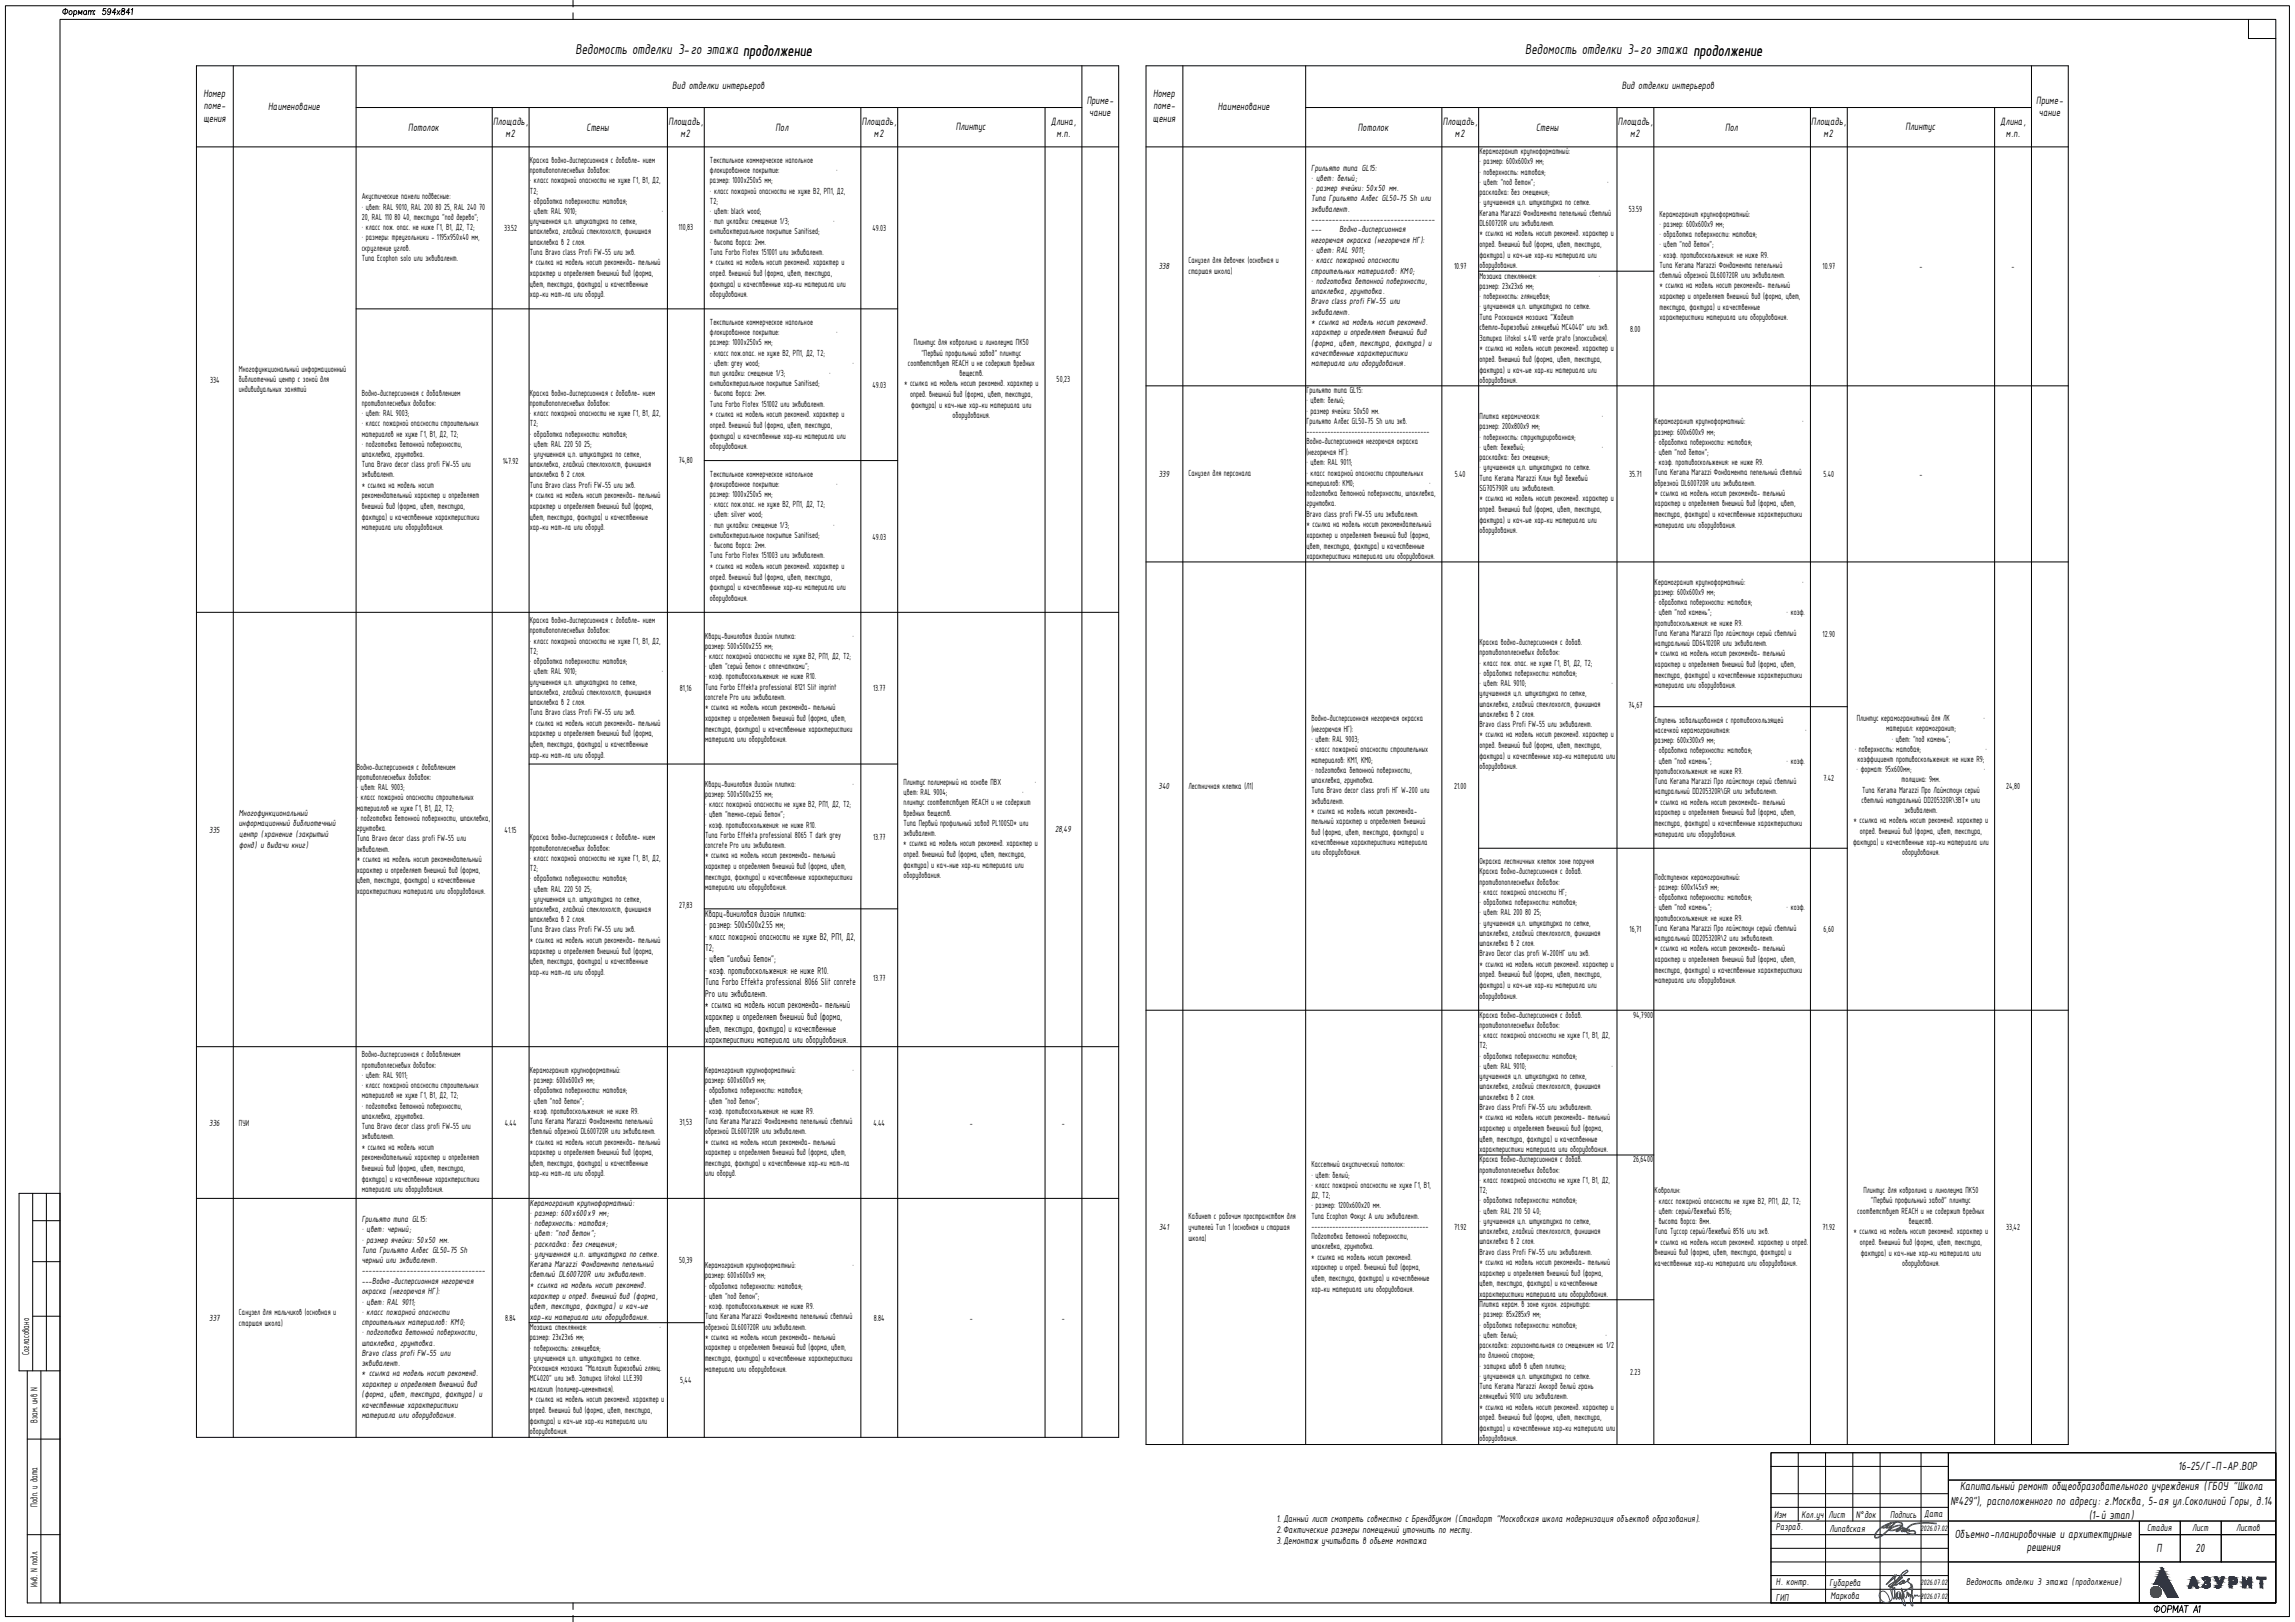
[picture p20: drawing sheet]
<svg xmlns="http://www.w3.org/2000/svg" width="841mm" height="594mm" viewBox="0 0 841 594" stroke-linecap="round" stroke-linejoin="round" font-family="sans-serif">
<defs><g id="words">
<text font-size="5.7" x="788.1" y="592">ФОРМАТ А1</text>
<g font-size="5.6">
<text x="210.9" y="19.9">Ведомость отделки 3-го этажа продолжение</text>
<text x="558.9" y="19.9">Ведомость отделки 3-го этажа продолжение</text>
</g>
<g font-size="4.7">
<text x="798.2" y="538.4">16-25/Г-П-АР.ВОР</text>
<text x="718.3" y="545.8">Капитальный ремонт общеобразовательного учреждения (ГБОУ &quot;Школа</text>
<text x="714.8" y="551.1">№429&quot;), расположенного по адресу: г.Москва, 5-ая ул.Соколиной Горы, д.14</text>
<text x="765.6" y="556.4">(1-й этап)</text>
<text x="716.3" y="563.1">Объемно-планировочные и архитектурные</text>
<text x="742.8" y="568.1">решения</text>
<text x="790.3" y="568.6">П</text>
<text x="804.6" y="568.6">20</text>
</g>
<g font-size="4.2">
<text x="74.5" y="35.6">Номер</text>
<text x="246.3" y="32.7">Вид отделки интерьеров</text>
<text x="422.5" y="35.6">Номер</text>
<text x="594.3" y="32.7">Вид отделки интерьеров</text>
<text x="74.7" y="40.1">поме-</text>
<text x="98.3" y="40.3">Наименование</text>
<text x="398.3" y="38.1">Приме-</text>
<text x="422.7" y="40.1">поме-</text>
<text x="446.3" y="40.3">Наименование</text>
<text x="746.2" y="38.1">Приме-</text>
<text x="74.5" y="44.6">щения</text>
<text x="149.6" y="47.9">Потолок</text>
<text x="180.7" y="45.7">Площадь,</text>
<text x="214.9" y="47.9">Стены</text>
<text x="244.9" y="45.7">Площадь,</text>
<text x="284.2" y="47.9">Пол</text>
<text x="315.8" y="45.7">Площадь,</text>
<text x="350.3" y="47.5">Плинтус</text>
<text x="385" y="45.7">Длина,</text>
<text x="399.2" y="42.5">чание</text>
<text x="422.5" y="44.6">щения</text>
<text x="497.6" y="47.9">Потолок</text>
<text x="528.7" y="45.7">Площадь,</text>
<text x="562.9" y="47.9">Стены</text>
<text x="592.9" y="45.7">Площадь,</text>
<text x="632.2" y="47.9">Пол</text>
<text x="663.8" y="45.7">Площадь,</text>
<text x="698.2" y="47.5">Плинтус</text>
<text x="733" y="45.7">Длина,</text>
<text x="747.2" y="42.5">чание</text>
<text x="185.2" y="50.2">м2</text>
<text x="249.4" y="50.2">м2</text>
<text x="320.3" y="50.2">м2</text>
<text x="387.1" y="50.2">м.п.</text>
<text x="533.2" y="50.2">м2</text>
<text x="597.4" y="50.2">м2</text>
<text x="668.3" y="50.2">м2</text>
<text x="735.1" y="50.2">м.п.</text>
</g>
<g font-size="3.9">
<text x="258.4" y="335.8">Кварц-виниловая дизайн плитка:</text>
<text x="258.4" y="340">•</text>
<text x="260" y="340">размер: 500х500х2.55 мм;</text>
<text x="258.4" y="344.2">•</text>
<text x="260" y="344.2">класс пожарной опасности не хуже В2, РП1, Д2,</text>
<text x="258.4" y="348.3">Т2;</text>
<text x="258.4" y="352.5">•</text>
<text x="260" y="352.5">цвет &quot;иловый бетон&quot;;</text>
<text x="258.4" y="356.7">•</text>
<text x="260" y="356.7">коэф. противоскольжения: не ниже R10.</text>
<text x="258.4" y="360.8">Типа Forbo Effekta professional 8066 Slit conrete</text>
<text x="258.4" y="365">Pro или эквивалент.</text>
<text x="258.3" y="369.2">* ссылка на модель носит рекоменда- тельный</text>
<text x="258.4" y="373.6">характер и определяет внешний вид (форма,</text>
<text x="258.4" y="378">цвет, текстура, фактура) и качественные</text>
<text x="258.4" y="382.2">характеристики материала или оборудования.</text>
<text x="10.7" y="496.4" transform="rotate(-90 10.7 496.4)">Согласовано</text>
<text x="13.7" y="521.1" transform="rotate(-90 13.7 521.1)">Взам. инв N</text>
<text x="13.7" y="551.9" transform="rotate(-90 13.7 551.9)">Подп. и дата</text>
<text x="467.7" y="557.3">1. Данный лист смотреть совместно с Брендбуком (Стандарт &quot;Московская школа модернизация объектов образования).</text>
<text x="650.1" y="555.8">Изм</text>
<text x="660.1" y="555.8">Кол.уч</text>
<text x="670.1" y="555.8">Лист</text>
<text x="680.1" y="555.8">N°док</text>
<text x="692.6" y="555.8">Подпись</text>
<text x="705.2" y="555.7">Дата</text>
<text x="467.7" y="561.5">2.Фактические размеры помещений уточнить по месту.</text>
<text x="650.8" y="560.5">Разраб.</text>
<text x="670.4" y="561.1">Липавская</text>
<text x="786.8" y="560.8">Стадия</text>
<text x="803.3" y="560.8">Лист</text>
<text x="819.4" y="560.8">Листов</text>
<text x="467.7" y="565.6">3.Демонтаж учитывать в обьеме монтажа</text>
<text x="13.7" y="581.2" transform="rotate(-90 13.7 581.2)">Инв. N подл.</text>
<text x="650.8" y="580.7">Н. контр.</text>
<text x="670.4" y="580.8">Губарева</text>
<text x="720.5" y="580.6">Ведомость отделки 3 этажа (продолжение)</text>
<text x="650.8" y="586.3">ГИП</text>
<text x="670.8" y="585.7">Маркова</text>
</g>
<g font-size="3.5">
<text x="194.2" y="59.6">Краска водно-дисперсионная с добавле- нием</text>
<text x="260.2" y="59.6">Текстильное коммерческое напольное</text>
<text x="542.2" y="56.5">Керамогранит крупноформатный:</text>
<text x="194.2" y="63.4">противопоплесневых добавок:</text>
<text x="260.2" y="63.4">флокированное покрытие:</text>
<text x="306.5" y="63.4">•</text>
<text x="480.5" y="62.5">Грильято типа GL15:</text>
<text x="542.2" y="60.2">•</text>
<text x="542.2" y="64">•</text>
<text x="543.7" y="60.2">размер: 600х600х9 мм;</text>
<text x="543.7" y="64">поверхность: матовая;</text>
<text x="194.2" y="67.1">•</text>
<text x="194.2" y="70.9">Т2;</text>
<text x="195.7" y="67.1">класс пожарной опасности не хуже Г1, В1, Д2,</text>
<text x="260.2" y="67.1">размер: 1000х250х5 мм;</text>
<text x="260.2" y="70.9">• класс пожарной опасности не хуже В2, РП1, Д2,</text>
<text x="480.5" y="66.2">• цвет: белый;</text>
<text x="480.5" y="70">• размер ячейки: 50х50 мм.</text>
<text x="542.2" y="67.7">•</text>
<text x="542.2" y="71.5">раскладка: без смещения;</text>
<text x="543.7" y="67.7">цвет: &quot;под бетон&quot;;</text>
<text x="588.9" y="67.7">•</text>
<text x="132.6" y="73">Акустические панели подвесные:</text>
<text x="132.6" y="76.7">• цвет: RAL 9010, RAL 200 80 25, RAL 240 70</text>
<text x="194.2" y="74.6">•</text>
<text x="195.7" y="74.6">обработка поверхности: матовая;</text>
<text x="260.2" y="74.6">Т2;</text>
<text x="480.5" y="73.7">Типа Грильято Албес GL50-75 Sh или</text>
<text x="480.5" y="77.5">эквивалент.</text>
<text x="542.2" y="75.2">•</text>
<text x="543.7" y="75.2">улучшенная ц.п. штукатурка по сетке.</text>
<text x="596.9" y="77.7">53.59</text>
<text x="132.6" y="80.5">20, RAL 110 80 40, текстура &quot;под дерево&quot;;</text>
<text x="194.2" y="78.4">•</text>
<text x="194.2" y="82.1">улучшенная ц.п. штукатурка по сетке,</text>
<text x="195.7" y="78.4">цвет: RAL 9010;</text>
<text x="242.5" y="78.4">•</text>
<text x="260.2" y="78.4">• цвет: black wood;</text>
<text x="260.2" y="82.1">• тип укладки: смещение 1/3;</text>
<text x="305.4" y="82.1">•</text>
<text x="480.5" y="81.3">------------------------------------</text>
<text x="542.2" y="79">Kerama Marazzi Фондамента пепельный светлый</text>
<text x="542.2" y="82.7">DL600720R или эквивалент.</text>
<text x="608.2" y="79.4">Керамогранит крупноформатный:</text>
<text x="608.2" y="83.1">• размер: 600х600х9 мм;</text>
<text x="132.6" y="84.2">• класс пож. опас. не ниже Г1, В1, Д2, Т2;</text>
<text x="132.6" y="88">• размеры: треугольники - 1195х950х40 мм,</text>
<text x="184.7" y="84.6">33.52</text>
<text x="194.2" y="85.9">шпаклевка, гладкий стеклохолст, финишная</text>
<text x="194.2" y="89.6">шпаклевка в 2 слоя.</text>
<text x="248.6" y="84.4">110,83</text>
<text x="260.2" y="85.9">антибактериальное покрытие Sanitised;</text>
<text x="260.2" y="89.6">• высота ворса: 2мм.</text>
<text x="319.7" y="84.6">49.03</text>
<text x="480.5" y="85">---</text>
<text x="480.5" y="89">негорючая окраска (негорючая НГ):</text>
<text x="490.8" y="85">Водно-дисперсионная</text>
<text x="542.1" y="86.5">* ссылка на модель носит рекоменд. характер и</text>
<text x="608.2" y="86.9">• обработка поверхности: матовая;</text>
<text x="132.6" y="91.8">скругление углов.</text>
<text x="132.6" y="95.5">Типа Ecophon solo или эквивалент.</text>
<text x="194.2" y="93.4">Типа Bravo class Profi FW-55 или экв.</text>
<text x="260.2" y="93.4">Типа Forbo Flotex 151001 или эквивалент.</text>
<text x="480.5" y="92.7">• цвет: RAL 9011;</text>
<text x="542.2" y="90.5">опред. внешний вид (форма, цвет, текстура,</text>
<text x="542.2" y="94.4">фактура) и кач-ые хар-ки материала или</text>
<text x="608.2" y="90.6">• цвет &quot;под бетон&quot;;</text>
<text x="608.2" y="94.4">• коэф. противоскольжения: не ниже R9.</text>
<text x="194.2" y="97.1">* ссылка на модель носит рекоменда- тельный</text>
<text x="194.2" y="101.1">характер и определяет внешний вид (форма,</text>
<text x="260.2" y="97.1">* ссылка на модель носит рекоменд. характер и</text>
<text x="260.2" y="101.1">опред. внешний вид (форма, цвет, текстура,</text>
<text x="424.7" y="98.7">338</text>
<text x="435.5" y="96.5">Санузел для девочек (основная и</text>
<text x="435.5" y="100.4">старшая школа)</text>
<text x="480.5" y="96.5">• класс пожарной опасности</text>
<text x="480.5" y="100.2">строительных материалов: КМ0;</text>
<text x="532.8" y="98.7">10.97</text>
<text x="542.2" y="98.2">оборудования.</text>
<text x="608.2" y="98.1">Типа Kerama Marazzi Фондамента пепельный</text>
<text x="608.2" y="101.9">светлый обрезной DL600720R или эквивалент.</text>
<text x="667.9" y="98.7">10.97</text>
<text x="703.4" y="98.7">-</text>
<text x="737.2" y="98.7">-</text>
<text x="194.2" y="105.1">цвет, текстура, фактура) и качественные</text>
<text x="260.2" y="105.1">фактура) и качественные хар-ки материала или</text>
<text x="480.5" y="104">• подготовка бетонной поверхности,</text>
<text x="480.5" y="107.7">шпаклевка, грунтовка.</text>
<text x="542.2" y="102">Мозаика стеклянная:</text>
<text x="542.2" y="105.8">размер: 23х23х6 мм;</text>
<text x="585.9" y="102">•</text>
<text x="608.1" y="105.6">* ссылка на модель носит рекоменда- тельный</text>
<text x="194.2" y="108.9">хар-ки мат-ла или оборуд.</text>
<text x="260.2" y="108.9">оборудования.</text>
<text x="480.5" y="111.5">Bravo class profi FW-55 или</text>
<text x="542.2" y="109.5">•</text>
<text x="542.2" y="113.3">•</text>
<text x="543.7" y="109.5">поверхность: глянцевая;</text>
<text x="543.7" y="113.3">улучшенная ц.п. штукатурка по сетке.</text>
<text x="608.2" y="109.5">характер и определяет внешний вид (форма, цвет,</text>
<text x="608.2" y="113.5">текстура, фактура) и качественные</text>
<text x="260.2" y="119">Текстильное коммерческое напольное</text>
<text x="480.5" y="119">* ссылка на модель носит рекоменд.</text>
<text x="480.5" y="115.2">эквивалент.</text>
<text x="542.2" y="117">Типа Роскошная мозаика &quot;Жадеит</text>
<text x="608.2" y="117.3">характеристики материала или оборудования.</text>
<text x="260.2" y="122.7">флокированное покрытие:</text>
<text x="306.5" y="122.7">•</text>
<text x="480.5" y="122.7">характер и определяет внешний вид</text>
<text x="542.2" y="120.8">светло-бирюзовый глянцевый МС4040&quot; или экв.</text>
<text x="542.2" y="124.7">Затирка litokol s.410 verde prato (эпоксидная).</text>
<text x="597.4" y="121.4">8.00</text>
<text x="260.2" y="126.5">размер: 1000х250х5 мм;</text>
<text x="260.2" y="130.2">• класс пож.опас. не хуже В2, РП1, Д2, Т2;</text>
<text x="334.9" y="126.5">Плинтус для ковролина и линолеума ПК50</text>
<text x="337.7" y="130.2">&quot;Первый профильный завод&quot; плинтус</text>
<text x="480.5" y="130.4">качественные характеристики</text>
<text x="480.6" y="126.7">(форма, цвет, текстура, фактура) и</text>
<text x="542.1" y="128.5">* ссылка на модель носит рекоменд. характер и</text>
<text x="87.6" y="136.1">Многофункциональный информационный</text>
<text x="260.2" y="134">• цвет: grey wood;</text>
<text x="260.2" y="137.7">тип укладки: смещение 1/3;</text>
<text x="303.9" y="137.7">•</text>
<text x="312.4" y="134">•</text>
<text x="332.7" y="134">соответствует REACH и не содержит вредных</text>
<text x="351.6" y="137.7">веществ.</text>
<text x="480.5" y="134.2">материала или оборудования.</text>
<text x="542.2" y="132.5">опред. внешний вид (форма, цвет, текстура,</text>
<text x="542.2" y="136.5">фактура) и кач-ые хар-ки материала или</text>
<text x="77" y="140.2">334</text>
<text x="87.6" y="139.8">библиотечный центр с зоной для</text>
<text x="87.6" y="143.6">индивидуальных занятий</text>
<text x="260.2" y="141.5">антибактериальное покрытие Sanitised;</text>
<text x="319.7" y="142">49.03</text>
<text x="331.3" y="141.5">* ссылка на модель носит рекоменд. характер и</text>
<text x="387.2" y="139.9">50,23</text>
<text x="542.2" y="140.2">оборудования.</text>
<text x="132.6" y="144.9">Водно-дисперсионная с добавлением</text>
<text x="132.6" y="148.6">противоплесневых добавок:</text>
<text x="194.2" y="144.9">Краска водно-дисперсионная с добавле- нием</text>
<text x="194.2" y="148.6">противопоплесневых добавок:</text>
<text x="260.2" y="145.2">• высота ворса: 2мм.</text>
<text x="260.2" y="149">Типа Forbo Flotex 151002 или эквивалент.</text>
<text x="333.6" y="145.5">опред. внешний вид (форма, цвет, текстура,</text>
<text x="333.9" y="149.4">фактура) и кач-ные хар-ки материала или</text>
<text x="478.7" y="144">Грильято типа GL15:</text>
<text x="478.7" y="147.8">•</text>
<text x="480.3" y="147.8">цвет: белый;</text>
<text x="132.6" y="152.4">• цвет: RAL 9003;</text>
<text x="194.2" y="152.4">•</text>
<text x="195.7" y="152.4">класс пожарной опасности не хуже Г1, В1, Д2,</text>
<text x="260.2" y="152.7">* ссылка на модель носит рекоменд. характер и</text>
<text x="349" y="153.2">оборудования.</text>
<text x="478.7" y="151.5">•</text>
<text x="478.7" y="155.3">Грильято Албес GL50-75 Sh или экв.</text>
<text x="480.3" y="151.5">размер ячейки: 50х50 мм.</text>
<text x="542.2" y="153.5">Плитка керамическая:</text>
<text x="587" y="153.5">•</text>
<text x="606.4" y="155.4">Керамогранит крупноформатный:</text>
<text x="660.4" y="155.4">•</text>
<text x="132.6" y="156.1">• класс пожарной опасности строительных</text>
<text x="132.6" y="159.9">материалов не хуже Г1, В1, Д2, Т2;</text>
<text x="194.2" y="156.1">Т2;</text>
<text x="194.2" y="159.9">•</text>
<text x="195.7" y="159.9">обработка поверхности: матовая;</text>
<text x="260.2" y="156.7">опред. внешний вид (форма, цвет, текстура,</text>
<text x="260.2" y="160.7">фактура) и качественные хар-ки материала или</text>
<text x="478.7" y="159">-----------------------------------------</text>
<text x="542.2" y="157.3">размер: 200х800х9 мм;</text>
<text x="542.2" y="161">•</text>
<text x="543.7" y="161">поверхность: структурированная;</text>
<text x="606.4" y="159.1">размер: 600х600х9 мм;</text>
<text x="132.6" y="163.6">• подготовка бетонной поверхности,</text>
<text x="132.6" y="167.4">шпаклевка, грунтовка.</text>
<text x="194.2" y="163.6">•</text>
<text x="194.2" y="167.4">•</text>
<text x="195.7" y="163.6">цвет: RAL 220 50 25;</text>
<text x="195.7" y="167.4">улучшенная ц.п. штукатурка по сетке,</text>
<text x="260.2" y="164.4">оборудования.</text>
<text x="478.7" y="162.8">Водно-дисперсионная негорючая окраска</text>
<text x="478.7" y="166.7">(</text>
<text x="479.4" y="166.7">негорючая НГ):</text>
<text x="542.2" y="164.8">•</text>
<text x="543.7" y="164.8">цвет: бежевый;</text>
<text x="587" y="164.8">•</text>
<text x="606.4" y="162.9">•</text>
<text x="606.4" y="166.6">•</text>
<text x="607.8" y="162.9">обработка поверхности: матовая;</text>
<text x="607.8" y="166.6">цвет &quot;под бетон&quot;;</text>
<text x="132.6" y="171.1">Типа Bravo decor class profi FW-55 или</text>
<text x="184.2" y="169.8">147.92</text>
<text x="194.2" y="171.1">шпаклевка, гладкий стеклохолст, финишная</text>
<text x="248.8" y="169.6">74,80</text>
<text x="478.7" y="170.5">•</text>
<text x="480.3" y="170.5">цвет: RAL 9011;</text>
<text x="542.2" y="168.5">раскладка: без смещения;</text>
<text x="542.2" y="172.3">•</text>
<text x="543.7" y="172.3">улучшенная ц.п. штукатурка по сетке.</text>
<text x="606.4" y="170.4">•</text>
<text x="607.8" y="170.4">коэф. противоскольжения: не ниже R9.</text>
<text x="132.6" y="174.9">эквивалент.</text>
<text x="132.6" y="178.6">* ссылка на модель носит</text>
<text x="194.2" y="174.9">шпаклевка в 2 слоя.</text>
<text x="194.2" y="178.6">Типа Bravo class Profi FW-55 или экв.</text>
<text x="260.2" y="174.5">Текстильное коммерческое напольное</text>
<text x="260.2" y="178.3">флокированное покрытие:</text>
<text x="306.5" y="178.3">•</text>
<text x="424.7" y="174.7">339</text>
<text x="435.5" y="174.4">Санузел для персонала</text>
<text x="478.7" y="174.3">•</text>
<text x="478.7" y="178">материалов: КМ0;</text>
<text x="480.3" y="174.3">класс пожарной опасности строительных</text>
<text x="523.7" y="178">•</text>
<text x="533.1" y="174.7">5.40</text>
<text x="542.2" y="176">Типа Kerama Marazzi Клин вуд бежевый</text>
<text x="542.2" y="179.8">SG705790R или эквивалент.</text>
<text x="597" y="174.7">35.71</text>
<text x="606.4" y="174.1">Типа Kerama Marazzi Фондамента пепельный светлый</text>
<text x="606.4" y="177.9">обрезной DL600720R или эквивалент.</text>
<text x="668.2" y="174.7">5.40</text>
<text x="703.4" y="174.7">-</text>
<text x="132.6" y="182.4">рекомендательный характер и определяет</text>
<text x="194.2" y="182.4">* ссылка на модель носит рекоменда- тельный</text>
<text x="260.2" y="182">размер: 1000х250х5 мм;</text>
<text x="260.2" y="185.8">• класс пож.опас. не хуже В2, РП1, Д2, Т2;</text>
<text x="478.7" y="181.8">подготовка бетонной поверхности, шпаклевка,</text>
<text x="478.7" y="185.5">грунтовка.</text>
<text x="542.1" y="183.5">* ссылка на модель носит рекоменд. характер и</text>
<text x="606.3" y="181.6">* ссылка на модель носит рекоменда- тельный</text>
<text x="606.4" y="185.5">характер и определяет внешний вид (форма, цвет,</text>
<text x="132.6" y="186.4">внешний вид (форма, цвет, текстура,</text>
<text x="132.6" y="190.3">фактура) и качественные характеристики</text>
<text x="194.2" y="186.4">характер и определяет внешний вид (форма,</text>
<text x="194.2" y="190.3">цвет, текстура, фактура) и качественные</text>
<text x="260.2" y="189.5">• цвет: silver wood;</text>
<text x="478.7" y="189.2">Bravo class profi FW-55 или эквивалент.</text>
<text x="542.2" y="187.5">опред. внешний вид (форма, цвет, текстура,</text>
<text x="542.2" y="191.5">фактура) и кач-ые хар-ки материала или</text>
<text x="606.4" y="189.5">текстура, фактура) и качественные характеристики</text>
<text x="132.6" y="194.1">материала или оборудования.</text>
<text x="194.2" y="194.1">хар-ки мат-ла или оборуд.</text>
<text x="260.2" y="193.3">• тип укладки: смещение 1/3;</text>
<text x="260.2" y="197.1">антибактериальное покрытие Sanitised;</text>
<text x="305.4" y="193.3">•</text>
<text x="319.7" y="197.6">49.03</text>
<text x="478.7" y="193">* ссылка на модель носит рекомендательный</text>
<text x="478.7" y="197">характер и определяет внешний вид (форма,</text>
<text x="542.2" y="195.2">оборудования.</text>
<text x="606.4" y="193.3">материала или оборудования.</text>
<text x="260.2" y="200.8">• высота ворса: 2мм.</text>
<text x="478.7" y="200.9">цвет, текстура, фактура) и качественные</text>
<text x="260.2" y="208.3">* ссылка на модель носит рекоменд. характер и</text>
<text x="260.2" y="204.5">Типа Forbo Flotex 151003 или эквивалент.</text>
<text x="478.7" y="204.7">характеристики материала или оборудования.</text>
<text x="260.2" y="212.3">опред. внешний вид (форма, цвет, текстура,</text>
<text x="606.4" y="214.2">Керамогранит крупноформатный:</text>
<text x="660.4" y="214.2">•</text>
<text x="260.2" y="216.3">фактура) и качественные хар-ки материала или</text>
<text x="260.2" y="220">оборудования.</text>
<text x="606.4" y="217.9">размер: 600х600х9 мм;</text>
<text x="606.4" y="221.7">•</text>
<text x="607.8" y="221.7">обработка поверхности: матовая;</text>
<text x="606.4" y="225.4">•</text>
<text x="607.8" y="225.4">цвет &quot;под камень&quot;;</text>
<text x="654.7" y="225.4">• коэф.</text>
<text x="194.2" y="228.3">Краска водно-дисперсионная с добавле- нием</text>
<text x="194.2" y="232">противопоплесневых добавок:</text>
<text x="258.4" y="233.9">Кварц-виниловая дизайн плитка:</text>
<text x="312.5" y="233.9">•</text>
<text x="606.4" y="229.1">противоскольжения: не ниже R9.</text>
<text x="606.4" y="232.9">Типа Kerama Marazzi Про лаймстоун серый светлый</text>
<text x="667.9" y="233.5">12.90</text>
<text x="194.2" y="235.7">•</text>
<text x="194.2" y="239.5">Т2;</text>
<text x="195.7" y="235.7">класс пожарной опасности не хуже Г1, В1, Д2,</text>
<text x="258.4" y="237.6">размер: 500х500х2.55 мм;</text>
<text x="542.2" y="236.3">Краска водно-дисперсионная с добав.</text>
<text x="606.4" y="236.7">натуральный DD641020R или эквивалент.</text>
<text x="194.2" y="243.2">•</text>
<text x="195.7" y="243.2">обработка поверхности: матовая;</text>
<text x="258.4" y="241.4">•</text>
<text x="258.4" y="245.1">•</text>
<text x="259.9" y="241.4">класс пожарной опасности не хуже В2, РП1, Д2, Т2;</text>
<text x="259.9" y="245.1">цвет &quot;серый бетон с отпечатками&quot;;</text>
<text x="542.2" y="240.1">противопоплесневых добавок:</text>
<text x="542.2" y="243.8">•</text>
<text x="543.7" y="243.8">класс пож. опас. не хуже Г1, В1, Д2, Т2;</text>
<text x="606.3" y="240.4">* ссылка на модель носит рекоменда- тельный</text>
<text x="606.4" y="244.4">характер и определяет внешний вид (форма, цвет,</text>
<text x="194.2" y="247">•</text>
<text x="194.2" y="250.8">улучшенная ц.п. штукатурка по сетке,</text>
<text x="195.7" y="247">цвет: RAL 9010;</text>
<text x="242.5" y="247">•</text>
<text x="258.4" y="248.9">•</text>
<text x="259.9" y="248.9">коэф. противоскольжения: не ниже R10.</text>
<text x="542.2" y="247.6">•</text>
<text x="542.2" y="251.3">•</text>
<text x="543.7" y="247.6">обработка поверхности: матовая;</text>
<text x="543.7" y="251.3">цвет: RAL 9010;</text>
<text x="590.5" y="251.3">•</text>
<text x="606.4" y="248.3">текстура, фактура) и качественные характеристики</text>
<text x="194.2" y="254.5">шпаклевка, гладкий стеклохолст, финишная</text>
<text x="249.2" y="253">81,16</text>
<text x="258.4" y="252.6">Типа Forbo Effekta professional 8121 Slit imprint</text>
<text x="258.4" y="256.4">concrete Pro или эквивалент.</text>
<text x="319.9" y="253.2">13.77</text>
<text x="542.2" y="255.1">улучшенная ц.п. штукатурка по сетке,</text>
<text x="606.4" y="252.1">материала или оборудования.</text>
<text x="194.2" y="258.2">шпаклевка в 2 слоя.</text>
<text x="194.2" y="262">Типа Bravo class Profi FW-55 или экв.</text>
<text x="258.4" y="260.1">* ссылка на модель носит рекоменда- тельный</text>
<text x="542.2" y="258.8">шпаклевка, гладкий стеклохолст, финишная</text>
<text x="542.2" y="262.6">шпаклевка в 2 слоя.</text>
<text x="596.8" y="259.2">74,67</text>
<text x="194.2" y="265.7">* ссылка на модель носит рекоменда- тельный</text>
<text x="194.2" y="269.7">характер и определяет внешний вид (форма,</text>
<text x="258.4" y="264.1">характер и определяет внешний вид (форма, цвет,</text>
<text x="258.4" y="268.1">текстура, фактура) и качественные характеристики</text>
<text x="480.6" y="264.1">Водно-дисперсионная негорючая окраска</text>
<text x="480.6" y="268.1">(негорючая НГ):</text>
<text x="542.2" y="266.3">Bravo class Profi FW-55 или эквивалент.</text>
<text x="606.4" y="264.7">Ступень завальцованная с противоскользящей</text>
<text x="606.4" y="268.4">насечкой керамогранитная:</text>
<text x="661.5" y="268.4">•</text>
<text x="680.4" y="264.1">Плинтус керамогранитный для ЛК</text>
<text x="691.2" y="267.9">материал: керамогранит;</text>
<text x="726.9" y="264.1">•</text>
<text x="194.2" y="273.7">цвет, текстура, фактура) и качественные</text>
<text x="258.4" y="271.8">материала или оборудования.</text>
<text x="480.6" y="271.8">• цвет: RAL 9003;</text>
<text x="480.6" y="275.6">• класс пожарной опасности строительных</text>
<text x="542.1" y="270.1">* ссылка на модель носит рекоменд. характер и</text>
<text x="542.2" y="274">опред. внешний вид (форма, цвет, текстура,</text>
<text x="606.4" y="272.2">размер: 600х300х9 мм;</text>
<text x="606.4" y="275.9">•</text>
<text x="607.8" y="275.9">обработка поверхности: матовая;</text>
<text x="679.7" y="275.4">• поверхность: матовая;</text>
<text x="693.2" y="271.6">• цвет: &quot;под камень&quot;;</text>
<text x="727.6" y="275.4">•</text>
<text x="130.8" y="281.9">Водно-дисперсионная с добавлением</text>
<text x="194.2" y="277.4">хар-ки мат-ла или оборуд.</text>
<text x="480.6" y="279.3">материалов: КМ1, КМ0;</text>
<text x="542.2" y="278">фактура) и качественные хар-ки материала или</text>
<text x="542.2" y="281.8">оборудования.</text>
<text x="606.4" y="279.7">•</text>
<text x="607.8" y="279.7">цвет &quot;под камень&quot;;</text>
<text x="654.7" y="279.7">• коэф.</text>
<text x="680.7" y="279.1">коэффициент противоскольжения: не ниже R9;</text>
<text x="130.8" y="285.6">противоплесневых добавок:</text>
<text x="331" y="287.5">Плинтус полимерный на основе ПВХ</text>
<text x="379.2" y="287.5">•</text>
<text x="480.6" y="283.1">• подготовка бетонной поверхности,</text>
<text x="480.6" y="286.8">шпаклевка, грунтовка.</text>
<text x="606.4" y="283.5">противоскольжения: не ниже R9.</text>
<text x="606.4" y="287.2">Типа Kerama Marazzi Про лаймстоун серый светлый</text>
<text x="668.2" y="285.9">7.42</text>
<text x="680.4" y="282.8">• формат: 95х600мм;</text>
<text x="696.8" y="286.6">толщина: 9мм.</text>
<text x="727" y="282.8">•</text>
<text x="130.8" y="289.4">•</text>
<text x="130.8" y="293.1">•</text>
<text x="132.3" y="289.4">цвет: RAL 9003;</text>
<text x="132.3" y="293.1">класс пожарной опасности строительных</text>
<text x="258.4" y="288.2">Кварц-виниловая дизайн плитка:</text>
<text x="258.4" y="291.9">размер: 500х500х2.55 мм;</text>
<text x="312.5" y="288.2">•</text>
<text x="331" y="291.2">цвет: RAL 9004;</text>
<text x="374.6" y="291.2">•</text>
<text x="424.6" y="289">340</text>
<text x="435.5" y="289">Лестничная клетка (Л1)</text>
<text x="480.6" y="290.6">Типа Bravo decor class profi НГ W-200 или</text>
<text x="532.8" y="289">21.00</text>
<text x="606.4" y="290.9">натуральный DD205320R\GR или эквивалент.</text>
<text x="682.4" y="290.4">Типа Kerama Marazzi Про Лаймстоун серый</text>
<text x="735.1" y="288.8">24,80</text>
<text x="87.5" y="298.8">Многофункциональный</text>
<text x="130.8" y="296.9">материалов не хуже Г1, В1, Д2, Т2;</text>
<text x="258.4" y="295.7">•</text>
<text x="258.4" y="299.4">•</text>
<text x="259.9" y="295.7">класс пожарной опасности не хуже В2, РП1, Д2, Т2;</text>
<text x="259.9" y="299.4">цвет &quot;темно-серый бетон&quot;;</text>
<text x="331" y="295">плинтус соответствует REACH и не содержит</text>
<text x="331" y="298.8">вредных веществ.</text>
<text x="480.5" y="298.1">* ссылка на модель носит рекоменда-</text>
<text x="480.6" y="294.3">эквивалент.</text>
<text x="606.3" y="294.7">* ссылка на модель носит рекоменда- тельный</text>
<text x="606.4" y="298.7">характер и определяет внешний вид (форма, цвет,</text>
<text x="682.2" y="294.1">светлый натуральный DD205320R\3BT* или</text>
<text x="697.9" y="297.9">эквивалент.</text>
<text x="76.7" y="304.9">335</text>
<text x="87.5" y="302.5">информационный библиотечный</text>
<text x="130.8" y="300.6">•</text>
<text x="130.8" y="304.4">грунтовка.</text>
<text x="132.3" y="300.6">подготовка бетонной поверхности, шпаклевка,</text>
<text x="184.9" y="304.9">41.15</text>
<text x="258.4" y="303.2">•</text>
<text x="259.9" y="303.2">коэф. противоскольжения: не ниже R10.</text>
<text x="331" y="302.5">Типа Первый профильный завод PL100SD* или</text>
<text x="386.6" y="304.7">28,49</text>
<text x="480.6" y="301.8">тельный характер и определяет внешний</text>
<text x="480.6" y="305.8">вид (форма, цвет, текстура, фактура) и</text>
<text x="606.4" y="302.7">текстура, фактура) и качественные характеристики</text>
<text x="679.3" y="301.6">* ссылка на модель носит рекоменд. характер и</text>
<text x="681.5" y="305.6">опред. внешний вид (форма, цвет, текстура,</text>
<text x="87.6" y="306.5">центр (хранение (закрытый</text>
<text x="87.7" y="310.4">фонд) и выдачи книг)</text>
<text x="130.8" y="308.1">Типа Bravo decor class profi FW-55 или</text>
<text x="130.8" y="311.9">эквивалент.</text>
<text x="194.2" y="307.8">Краска водно-дисперсионная с добавле- нием</text>
<text x="194.2" y="311.5">противопоплесневых добавок:</text>
<text x="258.4" y="306.9">Типа Forbo Effekta professional 8065 T dark grey</text>
<text x="258.4" y="310.7">concrete Pro или эквивалент.</text>
<text x="319.9" y="307.5">13.77</text>
<text x="331" y="310">* ссылка на модель носит рекоменд. характер и</text>
<text x="331" y="306.3">эквивалент.</text>
<text x="480.6" y="309.6">качественные характеристики материала</text>
<text x="606.4" y="306.4">материала или оборудования.</text>
<text x="679.1" y="309.6">фактура) и качественные хар-ки материала или</text>
<text x="130.7" y="315.6">* ссылка на модель носит рекомендательный</text>
<text x="194.2" y="315.3">•</text>
<text x="195.7" y="315.3">класс пожарной опасности не хуже Г1, В1, Д2,</text>
<text x="258.4" y="314.4">* ссылка на модель носит рекоменда- тельный</text>
<text x="331" y="314">опред. внешний вид (форма, цвет, текстура,</text>
<text x="331" y="318">фактура) и кач-ные хар-ки материала или</text>
<text x="480.6" y="313.3">или оборудования.</text>
<text x="542.2" y="316.5">Окраска лестничных клеток зоне поручня</text>
<text x="697" y="313.3">оборудования.</text>
<text x="130.8" y="319.6">характер и определяет внешний вид (форма,</text>
<text x="130.8" y="323.6">цвет, текстура, фактура) и качественные</text>
<text x="194.2" y="319">Т2;</text>
<text x="194.2" y="322.8">•</text>
<text x="195.7" y="322.8">обработка поверхности: матовая;</text>
<text x="258.4" y="318.4">характер и определяет внешний вид (форма, цвет,</text>
<text x="258.4" y="322.4">текстура, фактура) и качественные характеристики</text>
<text x="331" y="321.7">оборудования.</text>
<text x="542.2" y="320.3">Краска водно-дисперсионная с добав.</text>
<text x="606.4" y="322.1">Подступенок керамогранитный:</text>
<text x="130.8" y="327.3">характеристики материала или оборудования.</text>
<text x="194.2" y="326.5">•</text>
<text x="195.7" y="326.5">цвет: RAL 220 50 25;</text>
<text x="258.4" y="326.1">материала или оборудования.</text>
<text x="542.2" y="324">противопоплесневых добавок:</text>
<text x="542.2" y="327.8">•</text>
<text x="543.7" y="327.8">класс пожарной опасности НГ;</text>
<text x="606.4" y="325.9">•</text>
<text x="606.4" y="329.6">•</text>
<text x="607.8" y="325.9">размер: 600х145х9 мм;</text>
<text x="607.8" y="329.6">обработка поверхности: матовая;</text>
<text x="194.2" y="330.3">•</text>
<text x="194.2" y="334">шпаклевка, гладкий стеклохолст, финишная</text>
<text x="195.7" y="330.3">улучшенная ц.п. штукатурка по сетке,</text>
<text x="248.9" y="332.5">27,83</text>
<text x="542.2" y="331.5">•</text>
<text x="542.2" y="335.3">•</text>
<text x="543.7" y="331.5">обработка поверхности: матовая;</text>
<text x="543.7" y="335.3">цвет: RAL 200 80 25;</text>
<text x="606.4" y="333.4">•</text>
<text x="607.8" y="333.4">цвет &quot;под камень&quot;;</text>
<text x="654.7" y="333.4">• коэф.</text>
<text x="194.2" y="337.8">шпаклевка в 2 слоя.</text>
<text x="194.2" y="341.5">Типа Bravo class Profi FW-55 или экв.</text>
<text x="542.2" y="339">•</text>
<text x="543.7" y="339">улучшенная ц.п. штукатурка по сетке,</text>
<text x="597.2" y="341.2">16,71</text>
<text x="606.4" y="337.2">противоскольжения: не ниже R9.</text>
<text x="606.4" y="340.9">Типа Kerama Marazzi Про лаймстоун серый светлый</text>
<text x="668.3" y="341.2">6,60</text>
<text x="194.2" y="345.3">* ссылка на модель носит рекоменда- тельный</text>
<text x="542.2" y="342.8">шпаклевка, гладкий стеклохолст, финишная</text>
<text x="542.2" y="346.5">шпаклевка в 2 слоя.</text>
<text x="606.4" y="344.6">натуральный DD205320R\2 или эквивалент.</text>
<text x="194.2" y="349.3">характер и определяет внешний вид (форма,</text>
<text x="194.2" y="353.2">цвет, текстура, фактура) и качественные</text>
<text x="542.2" y="350.3">Bravo Decor clas profi W-200НГ или экв.</text>
<text x="606.3" y="348.4">* ссылка на модель носит рекоменда- тельный</text>
<text x="606.4" y="352.4">характер и определяет внешний вид (форма, цвет,</text>
<text x="194.2" y="357">хар-ки мат-ла или оборуд.</text>
<text x="319.9" y="359.2">13.77</text>
<text x="542.1" y="354">* ссылка на модель носит рекоменд. характер и</text>
<text x="542.2" y="358">опред. внешний вид (форма, цвет, текстура,</text>
<text x="606.4" y="356.4">текстура, фактура) и качественные характеристики</text>
<text x="542.2" y="362">фактура) и кач-ые хар-ки материала или</text>
<text x="542.2" y="365.7">оборудования.</text>
<text x="606.4" y="360.1">материала или оборудования.</text>
<text x="542.2" y="372.7">Краска водно-дисперсионная с добав.</text>
<text x="542.2" y="376.4">противопоплесневых добавок:</text>
<text x="598.4" y="372.7">94,7900</text>
<text x="542.2" y="380.2">•</text>
<text x="542.2" y="384">Т2;</text>
<text x="543.7" y="380.2">класс пожарной опасности не хуже Г1, В1, Д2,</text>
<text x="132.6" y="387.3">Водно-дисперсионная с добавлением</text>
<text x="542.2" y="387.7">•</text>
<text x="543.7" y="387.7">обработка поверхности: матовая;</text>
<text x="132.6" y="391.1">противоплесневых добавок:</text>
<text x="132.6" y="394.8">• цвет: RAL 9011;</text>
<text x="194.2" y="393">Керамогранит крупноформатный:</text>
<text x="258.4" y="393">Керамогранит крупноформатный:</text>
<text x="312.4" y="393">•</text>
<text x="542.2" y="391.4">•</text>
<text x="542.2" y="395.2">улучшенная ц.п. штукатурка по сетке,</text>
<text x="543.7" y="391.4">цвет: RAL 9010;</text>
<text x="590.5" y="391.4">•</text>
<text x="132.6" y="398.6">• класс пожарной опасности строительных</text>
<text x="194.2" y="396.7">•</text>
<text x="194.2" y="400.5">•</text>
<text x="195.7" y="396.7">размер: 600х600х9 мм;</text>
<text x="195.7" y="400.5">обработка поверхности: матовая;</text>
<text x="258.4" y="396.7">размер: 600х600х9 мм;</text>
<text x="258.4" y="400.5">•</text>
<text x="259.9" y="400.5">обработка поверхности: матовая;</text>
<text x="542.2" y="398.9">шпаклевка, гладкий стеклохолст, финишная</text>
<text x="132.6" y="402.3">материалов не хуже Г1, В1, Д2, Т2;</text>
<text x="132.6" y="406.1">• подготовка бетонной поверхности,</text>
<text x="194.2" y="404.2">•</text>
<text x="194.2" y="408">•</text>
<text x="195.7" y="404.2">цвет &quot;под бетон&quot;;</text>
<text x="195.7" y="408">коэф. противоскольжения: не ниже R9.</text>
<text x="258.4" y="404.2">•</text>
<text x="258.4" y="408">•</text>
<text x="259.9" y="404.2">цвет &quot;под бетон&quot;;</text>
<text x="259.9" y="408">коэф. противоскольжения: не ниже R9.</text>
<text x="542.2" y="402.7">шпаклевка в 2 слоя.</text>
<text x="542.2" y="406.5">Bravo class Profi FW-55 или эквивалент.</text>
<text x="76.7" y="412.3">336</text>
<text x="87.6" y="412.3">ПУИ</text>
<text x="132.6" y="409.8">шпаклевка, грунтовка.</text>
<text x="132.6" y="413.6">Типа Bravo decor class profi FW-55 или</text>
<text x="185" y="412.3">4.44</text>
<text x="194.2" y="411.7">Типа Kerama Marazzi Фондамента пепельный</text>
<text x="249" y="412">31,53</text>
<text x="258.4" y="411.7">Типа Kerama Marazzi Фондамента пепельный светлый</text>
<text x="320.1" y="412.3">4.44</text>
<text x="355.4" y="412.3">-</text>
<text x="389.2" y="412.3">-</text>
<text x="542.1" y="410.2">* ссылка на модель носит рекоменда- тельный</text>
<text x="132.6" y="417.3">эквивалент.</text>
<text x="194.2" y="419.2">* ссылка на модель носит рекоменда- тельный</text>
<text x="194.2" y="415.5">светлый обрезной DL600720R или эквивалент.</text>
<text x="258.4" y="419.2">* ссылка на модель носит рекоменда- тельный</text>
<text x="258.4" y="415.5">обрезной DL600720R или эквивалент.</text>
<text x="542.2" y="414.2">характер и определяет внешний вид (форма,</text>
<text x="542.2" y="418.2">цвет, текстура, фактура) и качественные</text>
<text x="132.6" y="421.1">* ссылка на модель носит</text>
<text x="132.6" y="424.8">рекомендательный характер и определяет</text>
<text x="194.2" y="423.1">характер и определяет внешний вид (форма,</text>
<text x="258.4" y="423.1">характер и определяет внешний вид (форма, цвет,</text>
<text x="542.2" y="421.9">характеристики материала или оборудования.</text>
<text x="542.2" y="425.7">Краска водно-дисперсионная с добав.</text>
<text x="598.4" y="425.7">26,6400</text>
<text x="132.6" y="428.8">внешний вид (форма, цвет, текстура,</text>
<text x="194.2" y="427.1">цвет, текстура, фактура) и качественные</text>
<text x="194.2" y="430.9">хар-ки мат-ла или оборуд.</text>
<text x="258.4" y="427.1">текстура, фактура) и качественные хар-ки мат-ла</text>
<text x="258.4" y="430.9">или оборуд.</text>
<text x="480.6" y="427.6">Кассетный акустический потолок:</text>
<text x="480.6" y="431.3">• цвет: белый;</text>
<text x="542.2" y="429.5">противопоплесневых добавок:</text>
<text x="132.6" y="432.8">фактура) и качественные характеристики</text>
<text x="132.6" y="436.5">материала или оборудования.</text>
<text x="480.6" y="435.1">• класс пожарной опасности не хуже Г1, В1,</text>
<text x="542.2" y="433.2">•</text>
<text x="542.2" y="437">Т2;</text>
<text x="543.7" y="433.2">класс пожарной опасности не хуже Г1, В1, Д2,</text>
<text x="606.4" y="437.1">Ковролин:</text>
<text x="682.8" y="437">Плинтус для ковролина и линолеума ПК50</text>
<text x="194.2" y="441.6">Керамогранит крупноформатный:</text>
<text x="480.6" y="438.9">Д2, Т2;</text>
<text x="480.6" y="442.6">• размер: 1200х600х20 мм.</text>
<text x="542.2" y="440.7">•</text>
<text x="543.7" y="440.7">обработка поверхности: матовая;</text>
<text x="606.4" y="440.8">•</text>
<text x="607.8" y="440.8">класс пожарной опасности не хуже В2, РП1, Д2, Т2;</text>
<text x="685.6" y="440.7">&quot;Первый профильный завод&quot; плинтус</text>
<text x="132.5" y="447.6">Грильято типа GL15:</text>
<text x="194.2" y="445.4">•</text>
<text x="194.2" y="449.1">•</text>
<text x="195.9" y="445.4">размер: 600х600х9 мм;</text>
<text x="195.9" y="449.1">поверхность: матовая;</text>
<text x="435.5" y="446.6">Кабинет с рабочим пространством для</text>
<text x="480.6" y="446.4">Типа Ecophon Фокус А или эквивалент.</text>
<text x="542.2" y="444.5">•</text>
<text x="542.2" y="448.2">•</text>
<text x="543.7" y="444.5">цвет: RAL 210 50 40;</text>
<text x="543.7" y="448.2">улучшенная ц.п. штукатурка по сетке,</text>
<text x="606.4" y="444.6">•</text>
<text x="606.4" y="448.3">•</text>
<text x="607.8" y="444.6">цвет: серый/бежевый 8516;</text>
<text x="607.8" y="448.3">высота ворса: 8мм.</text>
<text x="680.6" y="444.5">соответствует REACH и не содержит вредных</text>
<text x="699.5" y="448.2">веществ.</text>
<text x="132.5" y="451.4">• цвет: черный;</text>
<text x="132.5" y="455.1">• размер ячейки: 50х50 мм.</text>
<text x="194.2" y="452.9">•</text>
<text x="195.9" y="452.9">цвет: &quot;под бетон&quot;;</text>
<text x="424.8" y="450.7">341</text>
<text x="435.5" y="450.5">учителей Тип 1 (основная и старшая</text>
<text x="435.5" y="454.5">школа)</text>
<text x="480.6" y="450.1">---------------------------------------</text>
<text x="480.6" y="453.8">Подготовка бетонной поверхности,</text>
<text x="532.8" y="450.7">71.92</text>
<text x="542.2" y="452">шпаклевка, гладкий стеклохолст, финишная</text>
<text x="542.2" y="455.7">шпаклевка в 2 слоя.</text>
<text x="606.3" y="455.8">* ссылка на модель носит рекоменд. характер и опред.</text>
<text x="606.4" y="452.1">Типа Туссор серый/бежевый 8516 или экв.</text>
<text x="667.9" y="450.7">71.92</text>
<text x="679.3" y="452">* ссылка на модель носит рекоменд. характер и</text>
<text x="681.5" y="455.9">опред. внешний вид (форма, цвет, текстура,</text>
<text x="735.1" y="450.4">33,42</text>
<text x="132.5" y="458.9">Типа Грильято Албес GL50-75 Sh</text>
<text x="194.2" y="456.6">•</text>
<text x="194.2" y="460.4">•</text>
<text x="195.9" y="456.6">раскладка: без смещения;</text>
<text x="195.9" y="460.4">улучшенная ц.п. штукатурка по сетке.</text>
<text x="480.5" y="461.4">* ссылка на модель носит рекоменд.</text>
<text x="480.6" y="457.6">шпаклевка, грунтовка.</text>
<text x="542.2" y="459.5">Bravo class Profi FW-55 или эквивалент.</text>
<text x="606.4" y="459.8">внешний вид (форма, цвет, текстура, фактура) и</text>
<text x="681.9" y="459.9">фактура) и кач-ные хар-ки материала или</text>
<text x="132.5" y="462.6">черный или эквивалент.</text>
<text x="132.5" y="466.4">------------------------------------</text>
<text x="194.2" y="464.1">Kerama Marazzi Фондамента пепельный</text>
<text x="194.2" y="467.9">светлый DL600720R или эквивалент.</text>
<text x="248.9" y="462.6">50,39</text>
<text x="258.4" y="464.5">Керамогранит крупноформатный:</text>
<text x="312.4" y="464.5">•</text>
<text x="480.6" y="465.3">характер и опред. внешний вид (форма,</text>
<text x="542.1" y="463.2">* ссылка на модель носит рекоменда- тельный</text>
<text x="542.2" y="467.2">характер и определяет внешний вид (форма,</text>
<text x="606.4" y="463.6">качественные хар-ки материала или оборудования.</text>
<text x="697" y="463.7">оборудования.</text>
<text x="132.5" y="470.1">---Водно-дисперсионная негорючая</text>
<text x="194.1" y="471.6">* ссылка на модель носит рекоменд.</text>
<text x="258.4" y="468.3">размер: 600х600х9 мм;</text>
<text x="258.4" y="472">•</text>
<text x="259.9" y="472">обработка поверхности: матовая;</text>
<text x="480.6" y="469.3">цвет, текстура, фактура) и качественные</text>
<text x="480.6" y="473">хар-ки материала или оборудования.</text>
<text x="542.2" y="471.2">цвет, текстура, фактура) и качественные</text>
<text x="132.5" y="474.1">окраска (негорючая НГ):</text>
<text x="132.5" y="477.9">• цвет: RAL 9011;</text>
<text x="194.2" y="475.6">характер и опред. внешний вид (форма,</text>
<text x="194.2" y="479.6">цвет, текстура, фактура) и кач-ые</text>
<text x="258.4" y="475.8">•</text>
<text x="258.4" y="479.5">•</text>
<text x="259.9" y="475.8">цвет &quot;под бетон&quot;;</text>
<text x="259.9" y="479.5">коэф. противоскольжения: не ниже R9.</text>
<text x="542.2" y="474.9">характеристики материала или оборудования.</text>
<text x="542.2" y="478.8">Плитка керам. в зоне кухон. гарнитура:</text>
<text x="76.7" y="483.8">337</text>
<text x="87.6" y="481.6">Санузел для мальчиков (основная и</text>
<text x="87.6" y="485.6">старшая школа)</text>
<text x="132.5" y="481.6">• класс пожарной опасности</text>
<text x="132.5" y="485.4">строительных материалов: КМ0;</text>
<text x="185.2" y="483.8">8.84</text>
<text x="194.2" y="483.3">хар-ки материала или оборудования.</text>
<text x="258.4" y="483.2">Типа Kerama Marazzi Фондамента пепельный светлый</text>
<text x="320.3" y="483.8">8.84</text>
<text x="355.4" y="483.8">-</text>
<text x="389.2" y="483.8">-</text>
<text x="542.2" y="482.5">•</text>
<text x="543.7" y="482.5">размер: 85х285х9 мм;</text>
<text x="132.5" y="489.1">• подготовка бетонной поверхности,</text>
<text x="194.2" y="487.2">Мозаика стеклянная:</text>
<text x="194.2" y="490.9">размер: 23х23х6 мм;</text>
<text x="241.7" y="487.2">•</text>
<text x="258.4" y="490.8">* ссылка на модель носит рекоменда- тельный</text>
<text x="258.4" y="487">обрезной DL600720R или эквивалент.</text>
<text x="542.2" y="486.3">•</text>
<text x="542.2" y="490">•</text>
<text x="543.7" y="486.3">обработка поверхности: матовая;</text>
<text x="543.7" y="490">цвет: белый;</text>
<text x="588.3" y="490">•</text>
<text x="132.5" y="492.9">шпаклевка, грунтовка.</text>
<text x="132.5" y="496.6">Bravo class profi FW-55 или</text>
<text x="194.2" y="494.7">•</text>
<text x="195.7" y="494.7">поверхность: глянцевая;</text>
<text x="258.4" y="494.6">характер и определяет внешний вид (форма, цвет,</text>
<text x="542.2" y="493.7">раскладка: горизонтальная со смещением на 1/2</text>
<text x="542.2" y="497.5">по длинной стороне;</text>
<text x="132.5" y="500.4">эквивалент.</text>
<text x="194.2" y="498.4">•</text>
<text x="194.2" y="502.2">Роскошная мозаика &quot;Малахит бирюзовый глянц.</text>
<text x="195.7" y="498.4">улучшенная ц.п. штукатурка по сетке.</text>
<text x="258.4" y="498.6">текстура, фактура) и качественные характеристики</text>
<text x="258.4" y="502.4">материала или оборудования.</text>
<text x="542.2" y="501.3">•</text>
<text x="543.7" y="501.3">затирка швов в цвет плитки;</text>
<text x="597.4" y="503.7">2.23</text>
<text x="132.5" y="504.1">* ссылка на модель носит рекоменд.</text>
<text x="132.5" y="507.9">характер и определяет внешний вид</text>
<text x="194.2" y="505.9">МС4020&quot; или экв. Затирка litokol LLE.390</text>
<text x="194.2" y="509.9">малахит (полимер-цементная).</text>
<text x="249.2" y="506.4">5,44</text>
<text x="542.2" y="505">•</text>
<text x="542.2" y="508.8">Типа Kerama Marazzi Аккорд белый грань</text>
<text x="543.7" y="505">улучшенная ц.п. штукатурка по сетке.</text>
<text x="132.5" y="515.6">качественные характеристики</text>
<text x="132.6" y="511.8">(форма, цвет, текстура, фактура) и</text>
<text x="194.2" y="513.6">* ссылка на модель носит рекоменд. характер и</text>
<text x="542.2" y="512.5">глянцевый 9010 или эквивалент.</text>
<text x="132.5" y="519.3">материала или оборудования.</text>
<text x="194.2" y="517.6">опред. внешний вид (форма, цвет, текстура,</text>
<text x="194.2" y="521.6">фактура) и кач-ые хар-ки материала или</text>
<text x="542.1" y="516.2">* ссылка на модель носит рекоменд. характер и</text>
<text x="542.2" y="520.2">опред. внешний вид (форма, цвет, текстура,</text>
<text x="194.2" y="525.3">оборудования.</text>
<text x="542.2" y="524.2">фактура) и качественные хар-ки материала или</text>
<text x="542.2" y="528">оборудования.</text>
</g>
<g font-size="3.1">
<text x="703.7" y="560.6">2026.07.02</text>
<text x="703.7" y="580.6">2026.07.02</text>
<text x="703.7" y="585.6">2026.07.02</text>
</g>
</g></defs>
<g fill="none" stroke="#000" stroke-width=".37">
<path d="M72 24.1h338v502.4h-338zM85.5 24.1v502.4M130.5 39.4h266M130.5 24.1v502.4M180.4 39.4v487.1M193.9 39.4v487.1M244.6 39.4v487.1M258.1 39.4v487.1M315.5 39.4v487.1M329 39.4v487.1M383 39.4v487.1M396.5 24.1v502.4"/>
<path d="M420 24.1h337.9v505h-337.9zM433.5 24.1v505M478.5 39.4h266M478.5 24.1v505M528.4 39.4v489.7M541.9 39.4v489.7M592.6 39.4v489.7M606.1 39.4v489.7M663.4 39.4v489.7M677 39.4v489.7M730.9 39.4v489.7M744.5 24.1v505"/>
<path d="M72 53.8h338M420 53.8h337.9M541.9 99.3h64.2M130.5 113.1h198.5M420 141.3h337.9M258.1 168.7h70.9M420 205.8h337.9M72 224.3h338M606.1 258.8h70.9M193.9 279.8h135.1M541.9 310.7h135.1M258.1 332.9h70.9"/>
<path d="M420 370h337.9M72 383.4h338M72 438.9h338M541.9 423h64.2M541.9 476.1h64.2M193.9 484.5h64.2"/>
</g>
<!-- layer: _RAMKA -->
<g fill="none" stroke="#000" stroke-width=".37">
<path d="M2 2.1h837v590h-837zM22 7.1h812v580h-812zM24 3.1l-.2 2.2M25.6 4a.64 .64 0 0 1 .8 .8 .64 .64 0 0 1-1.1 .2zM27.1 4.2l.2-.2a.64 .64 0 0 1 .8 .8 .64 .64 0 0 1-1.1 .2M27.2 3.9l-.3 2.2M28.7 5.3l.2-1.4 .4 1.1 .8-1.1-.2 1.4M31.7 4.2a.65 .65 0 0 0-1.1 .2 .65 .65 0 0 0 .8 .8l.2-.2M31.8 3.9l-.2 1.4M32.4 4.3l.5-.4 .4 .1-.1 1.3M32.5 3.9l-.2 1.4M33.3 4.3l.5-.4 .4 .1-.1 1.3"/>
<path d="M34.5 5.2h.1zM34.6 4h.2zM38.8 3.1h-.9l-.2 1a.68 .68 0 0 1 1 .1 .68 .68 0 0 1-.2 1 .68 .68 0 0 1-1-.3M40.6 3.9l-.3 .5a.61 .61 0 0 1-.8-.3 .61 .61 0 0 1 .3-.8 .61 .61 0 0 1 .8 .2v.4a1.19 1.19 0 0 1-.9 1.4l-.3-.3M42.5 4.6h-1.4l1.1-1.5-.3 2.2M43 3.9l.8 1.4M44 3.9l-1.2 1.4M44.8 3.3l-.1 .6a.76 .76 0 0 1 1 .8 .76 .76 0 0 1-1.2 .5 .97 .97 0 0 1 .1-1 .97 .97 0 0 1 1-.3l.1-.6zM47.5 4.6h-1.3l1.1-1.5-.3 2.2M48.1 3.6l.5-.5-.3 2.2M210 .1v2.4M210 4.7v2.4"/>
<path d="M824 7.1v7h10M210 587.1v2.4M210 591.7v2.4"/>
<circle cx="23.9" cy="4.2" r=".89"/>
</g>
<!-- layer: _STAMP -->
<g fill="none" stroke="#000" stroke-width=".37">
<path d="M12 437.1v65M17 437.1v65M12 447.1h10M12 462.1h10M12 482.1h10M10 502.1v85h12v-150h-15v65h15M15 502.1v85M10 527.1h12M649 532.1h185v55h-185zM649 537.1h65M659 532.1v25M669 532.1v55"/>
<path d="M679 532.1v25M689 532.1v55M704 532.1v55M714 532.1h120v10h-120zM714 532.1v55M649 547.1h65M649 552.1h65M649 557.1h65M714 542.1h120v15h-120zM714 557.1h70v15h-70zM784 557.1h15v5h-15zM799 557.1h15v5h-15z"/>
<path d="M814 557.1h20v5h-20zM10 562.1h12M649 562.1h65M649 567.1h65M649 572.1h65M649 577.1h65M714 572.1h70v15h-70zM784 562.1h15v10h-15zM784 572.1h50v15h-50zM799 562.1h15v10h-15zM814 562.1h20v10h-20zM649 582.1h65"/>
</g>
<g fill="#2a3756" stroke="#2a3756" stroke-width=".37">
<path d="M789.3 580.2h.3z"/>
<path d="M811.6 577.7h.5z"/>
<path d="M812.2 580.8h.4z"/>
<path d="M812.5 581.6h.5z"/>
<path d="M808.4 577.6h.3z"/>
<path d="M808.1 577.7h.9z"/>
<path d="M807.5 578.6h.3z"/>
<path d="M808.8 579.1h1z"/>
<path d="M808.3 579.2h1.4z"/>
<path d="M808 580h1.8z"/>
<path d="M808.8 580h1.1z"/>
<path d="M808.2 581.6h.6z"/>
<path d="M792.2 574.3l.2 .1zM792.2 574.3l.2 .1z"/>
<path d="M792.1 574.4l.4 .2zM792.1 574.4l.4 .2h-.4z"/>
<path d="M792.1 574.6l.8 .6-.4-.6zM792.1 574.6l.8 .6h-1.2z"/>
<path d="M791.7 575.2l1.3 .3-.1-.3zM791.7 575.2l1.3 .3h-1.4z"/>
<path d="M791.6 575.5l1.7 .5-.3-.5zM791.6 575.5l1.7 .5h-1.9z"/>
<path d="M791.4 576l2.1 .5-.2-.5zM791.4 576l2.1 .5h-2.4z"/>
<path d="M791.1 576.5l2.5 .2-.1-.2zM791.1 576.5l2.5 .2h-2.6z"/>
<path d="M791 576.7l3.1 .8-.5-.8zM791 576.7l3.1 .8h-3.4z"/>
<path d="M790.7 577.5h3.4zM790.7 577.5h3.4z"/>
<path d="M790.6 577.5l4.1 1.2-.6-1.2zM790.6 577.5l4.1 1.2h-4.6z"/>
<path d="M790.1 578.7l4.8 .2-.2-.2zM790.1 578.7l4.8 .2h-4.9z"/>
<path d="M790 578.9l5.2 .7-.3-.7zM790 578.9l5.2 .7h-5.6z"/>
<path d="M789.6 579.6l5.7 .1zM789.6 579.6l5.7 .1z"/>
<path d="M789.6 579.7l5.9 .4-.2-.4zM789.6 579.7l5.9 .4h-6.1z"/>
<path d="M789.4 580.1l6.2 .1zM789.4 580.1l6.2 .1h-6.3z"/>
<path d="M789.3 580.2h.6zM789.3 580.2h.7z"/>
<path d="M790 580.2h5.6zM790 580.2h5.6z"/>
<path d="M789.3 580.2h.6zM789.3 580.2h.3z"/>
<path d="M790.2 580.2l5.4 .1zM790.2 580.2l5.4 .1z"/>
<path d="M790.4 580.3h5.2zM790.4 580.3h5.2z"/>
<path d="M790.5 580.3h5.1zM790.5 580.3h5.1z"/>
<path d="M790.6 580.3h5zM790.6 580.3h5z"/>
<path d="M790.7 580.3l5 .1zM790.7 580.3l5 .1z"/>
<path d="M790.9 580.4h4.8zM790.9 580.4h4.8z"/>
<path d="M791.1 580.4l4.6 .1zM791.1 580.4l4.6 .1z"/>
<path d="M791.3 580.5l4.5 .1zM791.3 580.5l4.5 .1z"/>
<path d="M791.4 580.6l4.4 .1zM791.4 580.6l4.4 .1z"/>
<path d="M791.5 580.7l4.4 .1zM791.5 580.7l4.4 .1z"/>
<path d="M791.7 580.8l4.2 .1zM791.7 580.8l4.2 .1z"/>
<path d="M791.8 580.9h4.1zM791.8 580.9h4.1z"/>
<path d="M791.8 580.9l4.2 .1zM791.8 580.9l4.2 .1z"/>
<path d="M792 581l4.1 .1zM792 581l4.1 .1z"/>
<path d="M792.1 581.1l4 .2zM792.1 581.1l4 .2z"/>
<path d="M792.2 581.3l4 .1zM792.2 581.3l4 .1z"/>
<path d="M792.3 581.4l4 .1zM792.3 581.4l4 .1z"/>
<path d="M792.4 581.5l4 .2zM792.4 581.5l4 .2z"/>
<path d="M792.5 581.7l4 .2zM792.5 581.7l4 .2z"/>
<path d="M792.6 581.9l4.1 .4-.2-.4zM792.6 581.9l4.1 .4h-3.9z"/>
<path d="M792.8 582.3l4.2 .5-.3-.5zM792.8 582.3l4.2 .5h-3.9z"/>
<path d="M793.1 582.8h3.9zM793.1 582.8h3.9z"/>
<path d="M793.1 582.8l4.2 .7-.3-.7zM793.1 582.8l4.2 .7h-3.8z"/>
<path d="M793.5 583.5l3.9 .1-.1-.1zM793.5 583.5l3.9 .1h-3.8z"/>
<path d="M793.6 583.6l4.1 .5-.3-.5zM793.6 583.6l4.1 .5h-3.9z"/>
<path d="M793.8 584.1l4.1 .5-.2-.5zM793.8 584.1l4.1 .5h-3.8z"/>
<path d="M794.1 584.6l4.1 .5-.3-.5zM794.1 584.6l4.1 .5h-3.9z"/>
<path d="M794.3 585.1h3.3zM794.3 585.1h3.9z"/>
<path d="M794.3 585.1h2zM794.3 585.1h3.3z"/>
<path d="M827 577.7l3.4 .4v-.4zM827 577.7l3.4 .4h-3.4z"/>
<path d="M827 578.1l3.4 .4v-.4zM827 578.1l3.4 .4h-3.4z"/>
<path d="M828.2 578.5l1 1.5v-1.5zM828.2 578.5l1 1.5h-1z"/>
<path d="M828.2 580l1 1.6v-1.6zM828.2 580l1 1.6h-1z"/>
<path d="M824.1 577.7l1 .6v-.6zM824.1 577.7l1 .6h-1.3z"/>
<path d="M821.8 577.7l.9 .9v-.9zM821.8 577.7l.9 .9h-.9z"/>
<path d="M823.8 578.3l1.3 .8v-.8zM823.8 578.3l1.3 .8h-1.8z"/>
<path d="M824.2 579.1h.9zM824.2 579.1h.9z"/>
<path d="M823.3 579.1h.9zM823.3 579.1h.9z"/>
<path d="M823.3 579.1h.9zM823.3 579.1l.8 .1z"/>
<path d="M824.2 579.1l.9 .2zM824.2 579.1l.9 .2z"/>
<path d="M823.3 579.2l.7 .2 .1-.2zM823.3 579.2l.7 .2h-.9z"/>
<path d="M823.1 579.4h.9zM823.1 579.4h.9z"/>
<path d="M821.8 578.6l.9 .8v-.8zM821.8 578.6l.9 .8h-.9z"/>
<path d="M824.2 579.3l.9 .3v-.3zM824.2 579.3l.9 .3h-.9z"/>
<path d="M821.8 579.4l.9 .2v-.2zM821.8 579.4l.9 .2h-.9z"/>
<path d="M824.2 579.6l.9 .1zM824.2 579.6l.9 .1z"/>
<path d="M823.1 579.4l.7 .4 .2-.4zM823.1 579.4l.7 .4h-.9z"/>
<path d="M822.9 579.8h.9zM822.9 579.8l.9 .1z"/>
<path d="M821.8 579.6l.9 .3v-.3zM821.8 579.6l.9 .3h-.9z"/>
<path d="M822.9 579.9l.8 .2 .1-.2zM822.9 579.9l.8 .2h-.9z"/>
<path d="M822.8 580.1h.9zM822.8 580.1l.8 .1z"/>
<path d="M821.8 579.9l.9 .3v-.3zM821.8 579.9l.9 .3h-.9z"/>
<path d="M821.8 580.2h1.8zM821.8 580.2l1.7 .1z"/>
<path d="M824.2 579.7l.9 .8v-.8zM824.2 579.7l.9 .8h-.9z"/>
<path d="M821.8 580.3l1.2 1 .5-1zM821.8 580.3l1.2 1h-1.2z"/>
<path d="M824.2 580.5l.9 1.1v-1.1zM824.2 580.5l.9 1.1h-.9z"/>
<path d="M821.8 581.3l1 .3 .2-.3zM821.8 581.3l1 .3h-1z"/>
<path d="M816.9 577.7h1.7zM816.9 577.7h1.7z"/>
<path d="M816.9 577.7h1.9zM816.9 577.7h1.9z"/>
<path d="M816.9 577.7h2zM816.9 577.7h2z"/>
<path d="M816.9 577.7l2.2 .1zM816.9 577.7l2.2 .1z"/>
<path d="M816.9 577.8h2.3zM816.9 577.8h2.3z"/>
<path d="M816.9 577.8l2.4 .1zM816.9 577.8l2.4 .1z"/>
<path d="M816.9 577.9l2.5 .1zM816.9 577.9l2.5 .1z"/>
<path d="M816.9 578l2.6 .1zM816.9 578l2.6 .1z"/>
<path d="M816.9 578.1l2.7 .1zM816.9 578.1l2.7 .1z"/>
<path d="M816.9 578.2l2.7 .1zM816.9 578.2l2.7 .1z"/>
<path d="M816.9 578.3l2.8 .1zM816.9 578.3l2.8 .1z"/>
<path d="M816.9 578.4l2.8 .1zM816.9 578.4l2.8 .1z"/>
<path d="M817.9 578.5h1.8zM817.9 578.5h1.8z"/>
<path d="M818.2 578.5h1.5zM818.2 578.5h1.5z"/>
<path d="M818.5 578.5h1.2zM818.5 578.5h1.2z"/>
<path d="M818.6 578.5h1.1zM818.6 578.5h1.1z"/>
<path d="M818.6 578.5l1.2 .1zM818.6 578.5l1.2 .1z"/>
<path d="M818.7 578.6h1.1zM818.7 578.6h1.1z"/>
<path d="M818.7 578.6l1.1 .1zM818.7 578.6l1.1 .1z"/>
<path d="M818.8 578.7l1 .1zM818.8 578.7l1 .1z"/>
<path d="M818.8 578.8h1zM818.8 578.8h1z"/>
<path d="M818.8 578.8h1zM818.8 578.8h1z"/>
<path d="M816.9 578.5l1 .5v-.5zM816.9 578.5l1 .5h-1z"/>
<path d="M818.8 578.8l1 .2zM818.8 578.8l1 .2h-1zM818.8 579h1zM818.8 579h1z"/>
<path d="M818.8 579l1 .1zM818.8 579l1 .1z"/>
<path d="M818.8 579.1h1zM818.8 579.1l1 .1z"/>
<path d="M818.8 579.2h1zM818.8 579.2h1z"/>
<path d="M818.8 579.2l1 .1zM818.8 579.2l1 .1z"/>
<path d="M818.8 579.3h1zM818.8 579.3h1z"/>
<path d="M818.8 579.3l1 .1zM818.8 579.3l1 .1z"/>
<path d="M818.7 579.4h1.1zM818.7 579.4h1.1z"/>
<path d="M818.7 579.4l1.1 .1zM818.6 579.5h1.2z"/>
<path d="M818.6 579.5h1.2zM818.6 579.5h1.1z"/>
<path d="M818.6 579.5h1.1zM818.5 579.5h1.2z"/>
<path d="M818.5 579.5h1.2zM818.5 579.5h1.2z"/>
<path d="M818.5 579.5h1.2zM818.2 579.5h1.5z"/>
<path d="M816.9 579l1 .5v-.5zM816.9 579l1 .5h-1z"/>
<path d="M816.9 579.5l2.8 .1zM816.9 579.5l2.8 .1z"/>
<path d="M816.9 579.6h2.8zM816.9 579.6h2.8z"/>
<path d="M816.9 579.6h2.8zM816.9 579.6l2.8 .1z"/>
<path d="M816.9 579.7h2.8zM816.9 579.7l2.7 .1z"/>
<path d="M816.9 579.8h2.7zM816.9 579.8l2.5 .2z"/>
<path d="M816.9 580h2.5zM816.9 580l2.4 .1z"/>
<path d="M816.9 580.1h2.4zM816.9 580.1l2.2 .1z"/>
<path d="M816.9 580.2h2.2zM816.9 580.2l2.1 .1z"/>
<path d="M816.9 580.3h2.1zM816.9 580.3h1.9z"/>
<path d="M816.9 580.3h1.9zM816.9 580.3l1.7 .1z"/>
<path d="M816.9 580.4h1.4zM816.9 580.4h1.7z"/>
<path d="M816.9 580.4l1 .6v-.6zM816.9 580.4l1 .6h-1z"/>
<path d="M816.9 581l1 .6v-.6zM816.9 581l1 .6h-1z"/>
<path d="M811.6 577.7h1zM811.6 577.7h1z"/>
<path d="M814.1 577.7h.9zM814.1 577.7h.9z"/>
<path d="M814.1 577.7h1zM814.1 577.7h1z"/>
<path d="M814.1 577.7h1zM814.1 577.7l1 .1z"/>
<path d="M814.1 577.8l.9 .2 .1-.2zM814.1 577.8l.9 .2h-1z"/>
<path d="M811.6 577.7l1.2 .3-.2-.3zM811.6 577.7l1.2 .3h-1.1z"/>
<path d="M811.7 578l1.1 .1zM811.7 578l1.1 .1z"/>
<path d="M814 578l.8 .5 .2-.5zM814 578l.8 .5h-1z"/>
<path d="M813.8 578.5h1zM813.8 578.5h1z"/>
<path d="M811.8 578.1l1.3 .7-.3-.7zM811.8 578.1l1.3 .7h-1z"/>
<path d="M812.1 578.8l1.1 .2-.1-.2zM812.1 578.8l1.1 .2h-1z"/>
<path d="M813.8 578.5l.7 .7 .3-.7zM813.8 578.5l.7 .7h-.9z"/>
<path d="M812.2 579l1.1 .2zM812.2 579l1.1 .2z"/>
<path d="M813.6 579.2l.8 .2 .1-.2zM813.6 579.2l.8 .2h-.9z"/>
<path d="M813.5 579.4h.9zM813.5 579.4l.9 .1z"/>
<path d="M812.4 579.2l1 .3-.1-.3zM812.4 579.2l1 .3h-.9z"/>
<path d="M813.5 579.5h.9zM813.5 579.5l.9 .1z"/>
<path d="M813.5 579.6h.9zM813.5 579.6h.9z"/>
<path d="M812.5 579.5l1 .1zM812.5 579.5l1 .1z"/>
<path d="M812.5 579.6l1.7 .3 .2-.3zM812.5 579.6l1.7 .3h-1.5z"/>
<path d="M812.7 579.9l1.4 .2 .1-.2zM812.7 579.9l1.4 .2z"/>
<path d="M812.8 580.1l1.2 .5 .1-.5zM812.8 580.1l1.2 .5h-1z"/>
<path d="M813 580.6h1zM813 580.6h.9z"/>
<path d="M813.1 580.6h.8zM813.1 580.6l.8 .1zM813 580.7h.9zM813 580.7h.9z"/>
<path d="M813 580.7h.9zM813 580.7h.9z"/>
<path d="M812.3 580.7l.2 .1zM812.3 580.7l.2 .1z"/>
<path d="M813 580.7h.9zM812.9 580.8h1z"/>
<path d="M812.2 580.8h.4zM812.2 580.8h.4zM812.2 580.8h.4z"/>
<path d="M812.9 580.8h1zM812.8 580.8h1.1z"/>
<path d="M812.2 580.8h.5zM812.2 580.8h.5z"/>
<path d="M812.8 580.8h1.1zM812.8 580.8h1.1z"/>
<path d="M812.2 580.8h.6zM812.2 580.8h.6z"/>
<path d="M812.2 580.8h1.7zM812.2 580.8h1.7z"/>
<path d="M812.2 580.8h1.7zM812.2 580.8l1.6 .2z"/>
<path d="M812.1 581h1.7zM812.1 581l1.6 .1h-1.7z"/>
<path d="M812 581.1h1.7zM812 581.1l1.6 .1z"/>
<path d="M812 581.2h1.6zM812 581.2l1.6 .1z"/>
<path d="M812 581.3h1.6zM812 581.3h1.5z"/>
<path d="M811.9 581.3h1.6zM811.9 581.3l1.6 .1z"/>
<path d="M811.9 581.4h1.6zM811.9 581.4h1.6z"/>
<path d="M812 581.4h1.5zM812 581.4h1.4z"/>
<path d="M812 581.4h1.4zM812 581.4h1.4z"/>
<path d="M812.1 581.4h1.3zM812.1 581.4l1.3 .1z"/>
<path d="M812.1 581.5h1.3zM812.1 581.5h1.2z"/>
<path d="M812.2 581.5h1.1zM812.2 581.5h1z"/>
<path d="M812.2 581.5h1zM812.2 581.5l1 .1z"/>
<path d="M812.3 581.6h.9zM812.3 581.6h.9z"/>
<path d="M812.4 581.6h.8zM812.4 581.6h.6z"/>
<path d="M812.4 581.6h.6zM812.4 581.6h.6z"/>
<path d="M812.6 581.6h.2zM812.5 581.6h.3z"/>
<path d="M808.4 577.6h.4zM808.3 577.6h.5z"/>
<path d="M808.3 577.6h.5zM808.2 577.6h.6z"/>
<path d="M808.2 577.6l.8 .1zM808.1 577.7h.9zM808 577.7h1z"/>
<path d="M808 577.7h1.1zM807.9 577.7h1.2z"/>
<path d="M807.9 577.7h1.3zM807.8 577.7h1.4z"/>
<path d="M807.8 577.7h1.4zM807.7 577.7h1.5z"/>
<path d="M807.7 577.7l1.6 .1zM807.6 577.8h1.7zM807.6 577.8h1.7zM807.6 577.8h1.7z"/>
<path d="M807.6 577.8l1.9 .1zM807.5 577.9h2z"/>
<path d="M807.5 577.9h2zM807.4 577.9h2.1z"/>
<path d="M807.4 577.9l2.1 .1zM807.3 578h2.2z"/>
<path d="M807.3 578h2.3zM807.2 578h2.4z"/>
<path d="M807.2 578l2.4 .1zM807.2 578l2.4 .1z"/>
<path d="M807.2 578.1l2.5 .1zM807.2 578.1l2.5 .1z"/>
<path d="M807.3 578.2h2.4zM807.3 578.2h2.4z"/>
<path d="M807.3 578.2l2.5 .2zM807.3 578.2l2.5 .2z"/>
<path d="M807.4 578.4h2.4zM807.4 578.4h2.4z"/>
<path d="M807.4 578.4h1zM807.4 578.4h.9z"/>
<path d="M808.4 578.4h1.4zM808.4 578.4h1.4z"/>
<path d="M807.4 578.4h.9zM807.4 578.4h.8z"/>
<path d="M808.5 578.4h1.3zM808.5 578.4h1.3z"/>
<path d="M808.6 578.4l1.2 .1zM808.6 578.4l1.2 .1zM808.7 578.5h1.1zM808.7 578.5h1.1z"/>
<path d="M807.4 578.4h.8zM807.4 578.4l.7 .1z"/>
<path d="M808.7 578.5h1.1zM808.7 578.5h1.1z"/>
<path d="M807.5 578.5h.6zM807.5 578.5h.4z"/>
<path d="M807.5 578.5h.4zM807.5 578.5h.4z"/>
<path d="M808.7 578.5h1.1zM808.7 578.5h1.1z"/>
<path d="M808.8 578.5l1 .1zM808.8 578.5l1 .1z"/>
<path d="M807.5 578.5h.4zM807.5 578.5l.3 .1z"/>
<path d="M808.8 578.6h1zM808.8 578.6h1z"/>
<path d="M808.8 578.6l1 .2zM808.8 578.6l1 .2zM808.9 578.8h.9zM808.9 578.8h.9z"/>
<path d="M808.9 578.8h.9zM808.9 578.8h.9z"/>
<path d="M808.9 578.8h.9zM808.9 578.8l.9 .1z"/>
<path d="M808.9 578.9h.9zM808.9 578.9h.9z"/>
<path d="M808.9 578.9h.9zM808.9 578.9h.9z"/>
<path d="M808.8 578.9h1zM808.8 578.9l1 .1zM808.8 579h1zM808.8 579h1z"/>
<path d="M808.8 579h1zM808.8 579l1 .1z"/>
<path d="M808.8 579.1h1zM808.8 579.1h1zM808.7 579.1h1.1z"/>
<path d="M808.7 579.1h1.1zM808.7 579.1l1 .1z"/>
<path d="M808.7 579.2h1zM808.7 579.2h1z"/>
<path d="M808.7 579.2h1zM808.5 579.2h1.2z"/>
<path d="M808.5 579.2h1.2zM808.3 579.2h1.4zM808.2 579.2h1.5z"/>
<path d="M808.2 579.2h1.5zM808 579.2h1.7z"/>
<path d="M808 579.2h1.7zM808 579.2l1.6 .1z"/>
<path d="M808 579.3h1.6zM808 579.3l1.5 .2z"/>
<path d="M808 579.5h1.5zM808 579.5h1.4z"/>
<path d="M808 579.5h1.4zM808 579.5l1.3 .1z"/>
<path d="M808 579.6h1.4zM808 579.6h1.4z"/>
<path d="M808 579.6h1.5zM808 579.6h1.5z"/>
<path d="M808 579.6l1.6 .1zM808 579.6l1.6 .1z"/>
<path d="M808 579.7l1.7 .1zM808 579.7l1.7 .1z"/>
<path d="M808 579.8l1.8 .1zM808 579.8l1.8 .1z"/>
<path d="M808 579.9h1.8zM808 579.9h1.8z"/>
<path d="M808 579.9l1.8 .1zM808 579.9l1.8 .1zM808 580h1.8z"/>
<path d="M808.4 580h1.4zM808.4 580h1.4z"/>
<path d="M808.6 580h1.2zM808.6 580h1.2z"/>
<path d="M808.7 580h1.2zM808.7 580h1.2z"/>
<path d="M808.8 580h1.1zM808.8 580h1.1zM808.8 580h1.1z"/>
<path d="M808.8 580l1.1 .1zM808.8 580l1.1 .1z"/>
<path d="M808.8 580.1h1.1zM808.8 580.1h1.1z"/>
<path d="M808.9 580.1l1 .1zM808.9 580.1l1 .1z"/>
<path d="M808.9 580.2h1zM808.9 580.2h1z"/>
<path d="M808.9 580.2h1zM808.9 580.2h1z"/>
<path d="M808.9 580.2l1 .1zM808.9 580.2l1 .1z"/>
<path d="M808.9 580.3h1zM808.9 580.3h1z"/>
<path d="M809 580.3l.9 .1zM809 580.3l.9 .1z"/>
<path d="M809 580.4h.9zM809 580.4h.9z"/>
<path d="M809 580.4l.9 .1zM809 580.4l.9 .1z"/>
<path d="M808.9 580.5h1zM808.9 580.5h1z"/>
<path d="M808.9 580.5l1 .1zM808.9 580.6h1z"/>
<path d="M807.6 580.5l.2 .1zM807.6 580.5l.2 .1z"/>
<path d="M808.9 580.6h1zM808.9 580.6h1z"/>
<path d="M808.9 580.6l1 .1zM808.9 580.6l1 .1z"/>
<path d="M807.5 580.6l.5 .1zM807.5 580.6l.5 .1z"/>
<path d="M808.9 580.7h1zM808.9 580.7h1z"/>
<path d="M808.8 580.7h1.1zM808.8 580.7h1.1z"/>
<path d="M808.8 580.7h1.1zM808.8 580.7h1.1z"/>
<path d="M807.4 580.7h.7zM807.4 580.7h.7zM807.4 580.7h.7zM807.4 580.7h.7z"/>
<path d="M808.8 580.7l1.1 .1zM808.7 580.8h1.2z"/>
<path d="M808.7 580.8h1.2zM808.6 580.8h1.3z"/>
<path d="M807.4 580.7l.9 .1zM807.4 580.7l.9 .1z"/>
<path d="M807.3 580.8h1.1zM807.3 580.8h1.1z"/>
<path d="M808.6 580.8h1.3zM808.4 580.8h1.5z"/>
<path d="M807.3 580.8h1.1zM807.3 580.8h1.1z"/>
<path d="M807.3 580.8h2.6zM807.3 580.8h2.6z"/>
<path d="M807.3 580.8h2.6zM807.3 580.8l2.5 .1z"/>
<path d="M807.2 580.9h2.6zM807.2 580.9l2.6 .1z"/>
<path d="M807.2 581h2.6zM807.2 581h2.6z"/>
<path d="M807.2 581h2.6zM807.2 581h2.6z"/>
<path d="M807.1 581h2.7zM807.1 581l2.7 .1z"/>
<path d="M807.1 581.1h2.7zM807.1 581.1h2.7z"/>
<path d="M807.2 581.1h2.6zM807.2 581.1h2.5z"/>
<path d="M807.2 581.1h2.5zM807.2 581.1l2.5 .1z"/>
<path d="M807.3 581.2h2.4zM807.3 581.2h2.3z"/>
<path d="M807.3 581.2h2.3zM807.3 581.2l2.3 .1z"/>
<path d="M807.4 581.3h2.2zM807.4 581.3h2.1z"/>
<path d="M807.5 581.3h2zM807.5 581.3l2 .1z"/>
<path d="M807.5 581.4h2zM807.5 581.4h1.9z"/>
<path d="M807.6 581.4h1.8zM807.6 581.4l1.7 .1z"/>
<path d="M807.7 581.5h1.6zM807.7 581.5h1.6z"/>
<path d="M807.8 581.5h1.5zM807.8 581.5h1.3z"/>
<path d="M807.9 581.5h1.2zM807.9 581.5h1.2z"/>
<path d="M808 581.5h1.1zM808 581.5l1 .1z"/>
<path d="M808.1 581.6h.9zM808.1 581.6h.8z"/>
<path d="M808.2 581.6h.7zM808.2 581.6h.6z"/>
<path d="M808.2 581.6h.5zM808.4 581.6h.3z"/>
<path d="M803.3 577.7h1zM803.3 577.7h1z"/>
<path d="M803.3 577.7l1 .1zM803.3 577.7l1 .1z"/>
<path d="M803.2 577.8l1.3 .6-.2-.6zM803.2 577.8l1.3 .6h-1.5z"/>
<path d="M803 578.4l1.6 .1zM803 578.4l1.6 .1h-1.6z"/>
<path d="M803.8 578.5l.8 .1zM803.8 578.5l.8 .1z"/>
<path d="M803 578.5h.8zM803 578.5l.7 .1z"/>
<path d="M803.8 578.6l.8 .2zM803.8 578.6l.8 .2z"/>
<path d="M802.9 578.6h.8zM802.9 578.6l.8 .2z"/>
<path d="M802.9 578.8h.8zM802.9 578.8h.8z"/>
<path d="M803.8 578.8l1 .3-.2-.3zM803.8 578.8l1 .3h-.9z"/>
<path d="M802.9 578.8l.7 .5 .1-.5zM802.9 578.8l.7 .5h-.9z"/>
<path d="M803.9 579.1l.9 .2v-.2zM803.9 579.1l.9 .2h-.8z"/>
<path d="M804 579.3l.9 .2-.1-.2zM804 579.3l.9 .2h-.9z"/>
<path d="M804 579.5l1 .4-.1-.4zM804 579.5l1 .4h-.9z"/>
<path d="M802.7 579.3l.7 .6 .2-.6zM802.7 579.3l.7 .6h-.9z"/>
<path d="M802.5 579.9h.9zM802.5 579.9h.9z"/>
<path d="M804.1 579.9l1 .1zM804.1 579.9l1 .1z"/>
<path d="M802.5 579.9h.9zM802.5 579.9l.9 .1z"/>
<path d="M802.5 580l2.7 .4-.1-.4zM802.5 580l2.7 .4h-2.9z"/>
<path d="M802.3 580.4l3 .4-.1-.4zM802.3 580.4l3 .4h-3.1z"/>
<path d="M802.2 580.8h.9zM802.2 580.8l.9 .1z"/>
<path d="M804.4 580.8l1.1 .4-.2-.4zM804.4 580.8l1.1 .4h-1z"/>
<path d="M802.2 580.9l.8 .3 .1-.3zM802.2 580.9l.8 .3h-.9z"/>
<path d="M804.5 581.2l1 .2v-.2zM804.5 581.2l1 .2h-.9z"/>
<path d="M802.1 581.2l.8 .3 .1-.3zM802.1 581.2l.8 .3h-1z"/>
<path d="M801.9 581.5l1 .1zM801.9 581.5l1 .1z"/>
<path d="M804.6 581.4l1 .2zM804.6 581.4l1 .2z"/>
<path d="M804.6 581.6h1zM805.1 581.6h.5zM804.6 581.6h1z"/>
<path d="M802.1 581.6h.8zM802.1 581.6h.8z"/>
</g>
<g fill="#1447b7" stroke="#1447b7" stroke-width=".37">
<path d="M789.9 581.1h.4z"/>
<path d="M788.9 584.7h2.3z"/>
<path d="M789.8 585.1h.5z"/>
<path d="M789.9 581.1h.5zM789.7 581.1h.7z"/>
<path d="M789.7 581.1h.8zM789.6 581.1h.9z"/>
<path d="M789.6 581.1h.9zM789.6 581.1h.9z"/>
<path d="M789.6 581.1l1.1 .1zM789.5 581.2h1.2z"/>
<path d="M789.5 581.2h1.3zM789.4 581.2h1.4z"/>
<path d="M789.4 581.2l1.5 .1zM789.3 581.3h1.6z"/>
<path d="M789.3 581.3h1.7zM789.1 581.3h1.9z"/>
<path d="M789.1 581.3l1.9 .1zM789.1 581.4h1.9z"/>
<path d="M789.1 581.4l2.1 .1zM788.9 581.5h2.3z"/>
<path d="M788.9 581.5h2.3zM788.9 581.5h2.3z"/>
<path d="M788.9 581.5l2.4 .1zM788.8 581.6h2.5zM788.8 581.6h2.5zM788.8 581.6h2.5z"/>
<path d="M788.8 581.6l2.6 .1zM788.8 581.6l2.6 .1z"/>
<path d="M788.7 581.7h2.8zM788.6 581.7h2.9z"/>
<path d="M788.6 581.7l3 .1zM788.6 581.7l3 .1z"/>
<path d="M788.5 581.8h3.1zM788.5 581.8h3.1z"/>
<path d="M788.5 581.8l3.2 .1zM788.5 581.8l3.2 .1z"/>
<path d="M788.4 581.9l3.3 .1zM788.4 581.9l3.3 .1z"/>
<path d="M788.4 582l3.4 .1zM788.4 582l3.4 .1z"/>
<path d="M788.3 582.1l3.5 .1zM788.3 582.1l3.5 .1z"/>
<path d="M788.3 582.2l3.6 .1zM788.3 582.2l3.6 .1z"/>
<path d="M788.2 582.3l3.7 .1zM788.2 582.3l3.7 .1z"/>
<path d="M788.2 582.4h3.7zM788.2 582.4h3.7z"/>
<path d="M788.2 582.4l3.8 .1zM788.2 582.4l3.8 .1z"/>
<path d="M788.1 582.5l3.9 .1zM788.1 582.5l3.9 .1z"/>
<path d="M788.1 582.6l3.9 .1zM788.1 582.6l3.9 .1z"/>
<path d="M788.1 582.7l3.9 .1zM788.1 582.7l3.9 .1z"/>
<path d="M788.1 582.8l3.9 .1zM788.1 582.8l3.9 .1z"/>
<path d="M788.1 582.9l3.9 .1zM788.1 582.9l3.9 .1z"/>
<path d="M788.1 583l3.9 .1zM788.1 583l3.9 .1z"/>
<path d="M788.1 583.1l3.9 .1zM788.1 583.1l3.9 .1z"/>
<path d="M788.1 583.2l3.9 .1zM788.1 583.2l3.9 .1z"/>
<path d="M788.1 583.3h3.9zM788.1 583.3h3.9z"/>
<path d="M788.1 583.3h3.9zM788.1 583.3l3.9 .2z"/>
<path d="M788.1 583.5h3.9zM788.1 583.5h3.9z"/>
<path d="M788.1 583.5h3.9zM788.1 583.5l3.9 .2z"/>
<path d="M788.2 583.7h3.8zM788.2 583.7h3.8z"/>
<path d="M788.2 583.7h3.8zM788.2 583.7l3.7 .1z"/>
<path d="M788.2 583.8h3.7zM788.2 583.8l3.7 .1z"/>
<path d="M788.2 583.9h3.7zM788.2 583.9l3.6 .1z"/>
<path d="M788.3 584h3.5zM788.3 584h3.5z"/>
<path d="M788.3 584h3.5zM788.3 584l3.5 .1z"/>
<path d="M788.3 584.1h3.5zM788.3 584.1l3.4 .1z"/>
<path d="M788.4 584.2h3.3zM788.4 584.2h3.3z"/>
<path d="M788.4 584.2h3.3zM788.4 584.2l3.2 .1z"/>
<path d="M788.5 584.3h3.1zM788.5 584.3l3.1 .1z"/>
<path d="M788.5 584.4h3.1zM788.5 584.4h3z"/>
<path d="M788.6 584.4h2.9zM788.6 584.4l2.8 .1z"/>
<path d="M788.7 584.5h2.7zM788.7 584.5l2.7 .1z"/>
<path d="M788.7 584.6h2.7zM788.7 584.6h2.6z"/>
<path d="M788.8 584.6h2.5zM788.8 584.6l2.4 .1zM788.9 584.7h2.3z"/>
<path d="M788.9 584.7h2.3zM788.9 584.7l2.2 .1z"/>
<path d="M789 584.8h2.1zM789 584.8h2z"/>
<path d="M789.1 584.8h1.9zM789.1 584.8h1.9z"/>
<path d="M789.2 584.8h1.8zM789.2 584.8l1.6 .1z"/>
<path d="M789.3 584.9h1.5zM789.3 584.9h1.5z"/>
<path d="M789.3 584.9h1.5zM789.3 584.9l1.4 .1z"/>
<path d="M789.4 585h1.3zM789.4 585h1.2z"/>
<path d="M789.5 585h1.1zM789.5 585h1.1z"/>
<path d="M789.6 585h1zM789.6 585h.8z"/>
<path d="M789.7 585h.7zM789.7 585l.6 .1z"/>
<path d="M789.8 585.1h.4zM789.8 585.1h.4z"/>
</g>
<path d="M690.8 559.3l-.6 .2M691.7 558.1a7.4 7.4 0 0 0-4.8 4.4 .68 .68 0 0 0 .3 .8 .68 .68 0 0 0 .7 0 9.2 9.2 0 0 0 4.5-3.1l-.1 .1a1.71 1.71 0 0 0 2.4 0l2.1-1.1M692.3 558.4l-.7 .5 .3-.4M693 558.8l-1.6 .7M694.2 557.4l-1 .2M695.1 557.3a1.67 1.67 0 0 1 1.8 .5 1.67 1.67 0 0 1 .3 1.8h.8a.44 .44 0 0 0 .4 .4 .44 .44 0 0 0 .4-.3l.6-.5a6.3 6.3 0 0 1 4.5-1.5l5.7 .2M696.4 559.8l-1.2 .5-.4 .5a.61 .61 0 0 0 1.1-.1l.7-.5M696.7 558.6l-1.9 .2-2 .9 .5-.5M709.6 558.1a16.9 16.9 0 0 0-9.7 .9 1.45 1.45 0 0 0-.7 2.4l.7 .3a1.31 1.31 0 0 0 1.9-.3l-.4-.6-1.9 .1v-.6l-.5 .2a.65 .65 0 0 0-1 .3l.5-.5-1 .1-.5 .4 1-.6-.3-.4-1.8 .4-.9 .5a2.3 2.3 0 0 0 2-1.7l-.7-.2-1.4 .3-2.3 1.1a2.38 2.38 0 0 0 2.6-.3 2.09 2.09 0 0 0 1.8-1.6l-.3-.4a8.6 8.6 0 0 0-8.7 3.1l-.6 .9a.73 .73 0 0 0 .1 1.2h.1a8.4 8.4 0 0 0 4.9-3.5l2.4-2.4-1.4 1.6-1.5 .8-.8 .1a.71 .71 0 0 1 .3-1.1l1.4-1a.62 .62 0 0 1-.5 1l-1.7 1h-.7M697.7 560.1l-.9 .5a.48 .48 0 0 0 .3 .5 .48 .48 0 0 0 .6-.3l.2 .2a.75 .75 0 0 1 1.1 .5l.3 .2a2.02 2.02 0 0 0 2.7-.1 1.15 1.15 0 0 0-.6-1.1 1.15 1.15 0 0 0-1.3 .1l-.4 .1v-.6l-.6 .1" fill="none" stroke="#0034d1" stroke-width=".37"/>
<g fill="none" stroke="#1616e3" stroke-width=".37">
<path d="M694.5 579.2l.4-.3zM694.6 577.1l.4-.1-.6 .6zM694.9 576.9l.1 .1M694.9 576.9l-.5 .7-3.2 2.7M694.9 579.5l2.2-1.7-2.4 2.1zM695 578.8l-.5 .6 .1 .5 .3-.4M695 577l-.6 .7v.8l.1 .6 .5-.3M696.2 580v.2M696.4 579.5l-.2 .7M696.8 579.3h.1M697.2 579.8l.2 .1M697.3 576l-2.3 2.8"/>
<path d="M697.4 576l1.4-.9 .3 .2-4 3.4zM697.4 580l-.2-.2-.5 .4M697.5 578.8l-2.3 1.5-.6 .1v-.3l2.5-2.4-2.2 1.7M697.5 578.8l-1.3 1.2M697.5 578.8l-.7 .4M697.7 579l.3 .1M697.7 579l-1 1.2M697.8 579l-.7 .7M697.8 579l.1 .1M697.9 579.2l-.8 .5M699 579.1l-1.6 .9M699 579.1l.1 .2"/>
<path d="M699 579.1l.2 .2M699.1 575.7l-4.1 3.1M699.1 579.3l1.3 1.1 .1 .8-3.3 2.1M699.1 575.7l.1-.4-.4-.2-1.5 .8M699.1 579.3l1.5 1.3v.4l-.4 .5M699.2 578.4l.4-.1-.6 .7zM699.6 578.3h.1M699.7 578.3a.55 .55 0 0 0-.6 .1 .55 .55 0 0 0-.1 .6l-1.6 .9M699.7 578.3l-.7 .8M691.2 580.3l3.2-3.5-3.1 3.6M691.3 580.4l3.1-2.7v1.5l-2.1 1.3-.3 .5 1.8-.3M692.4 580.6l2-1.4-1.8 2.2h.3h-.2l1.8-1.9 .1 .4a2.25 2.25 0 0 1-2.5 1z"/>
<path d="M693.8 580.7l-.9 .7M693.8 580.8l-.9 .7M694.1 580.6l.4-.4zM694.7 580.6l-.2-.3-.7 .5M694.7 580.6l.5-.2-.4 .2M696.7 580.2h-.5M700.2 581.5l-2.9 1.8"/>
</g>
<path d="M693.4 581.5v3.3a2.32 2.32 0 0 1-2.1 2.2 2.32 2.32 0 0 1-2.5-1.9 1.51 1.51 0 0 1 .6-2.2 1.51 1.51 0 0 1 2.1 .8l1.1 2.6M693.7 582.1a.74 .74 0 0 0-.9-1 3.4 3.4 0 0 0 .4 2.8l.9 1.8 .3-4.1-.4-.2a7.6 7.6 0 0 0 1 4.4l.5-2.1a.42 .42 0 0 0-.6-.1 .42 .42 0 0 0-.1 .6l.2 .6 1 .9a2.35 2.35 0 0 0 0-2.7h-.5a.85 .85 0 0 0-.3 1.3l.2 .6a.75 .75 0 0 0 1-.2 .75 .75 0 0 0-.2-1l.1 1.2 .6 .8a4.1 4.1 0 0 0-.1-4l1.4 6.5a3.8 3.8 0 0 1-.9-4.5h.4l.7 1.6 .2-.3 .2-2 .6 1.8-.2-.9 .2-.5 .7 1.1a4.4 4.4 0 0 0 .4-4.3l-.3 .4 .8 7.3-.1 .3h-.2a6.7 6.7 0 0 1-.5-4.2l.4 .3 .3 1.3 .9-1.5 .2 .6 .6-.5 .3 .5 1.7-.2" fill="none" stroke="#0052a5" stroke-width=".37"/>
<use href="#words"/>
</svg>
